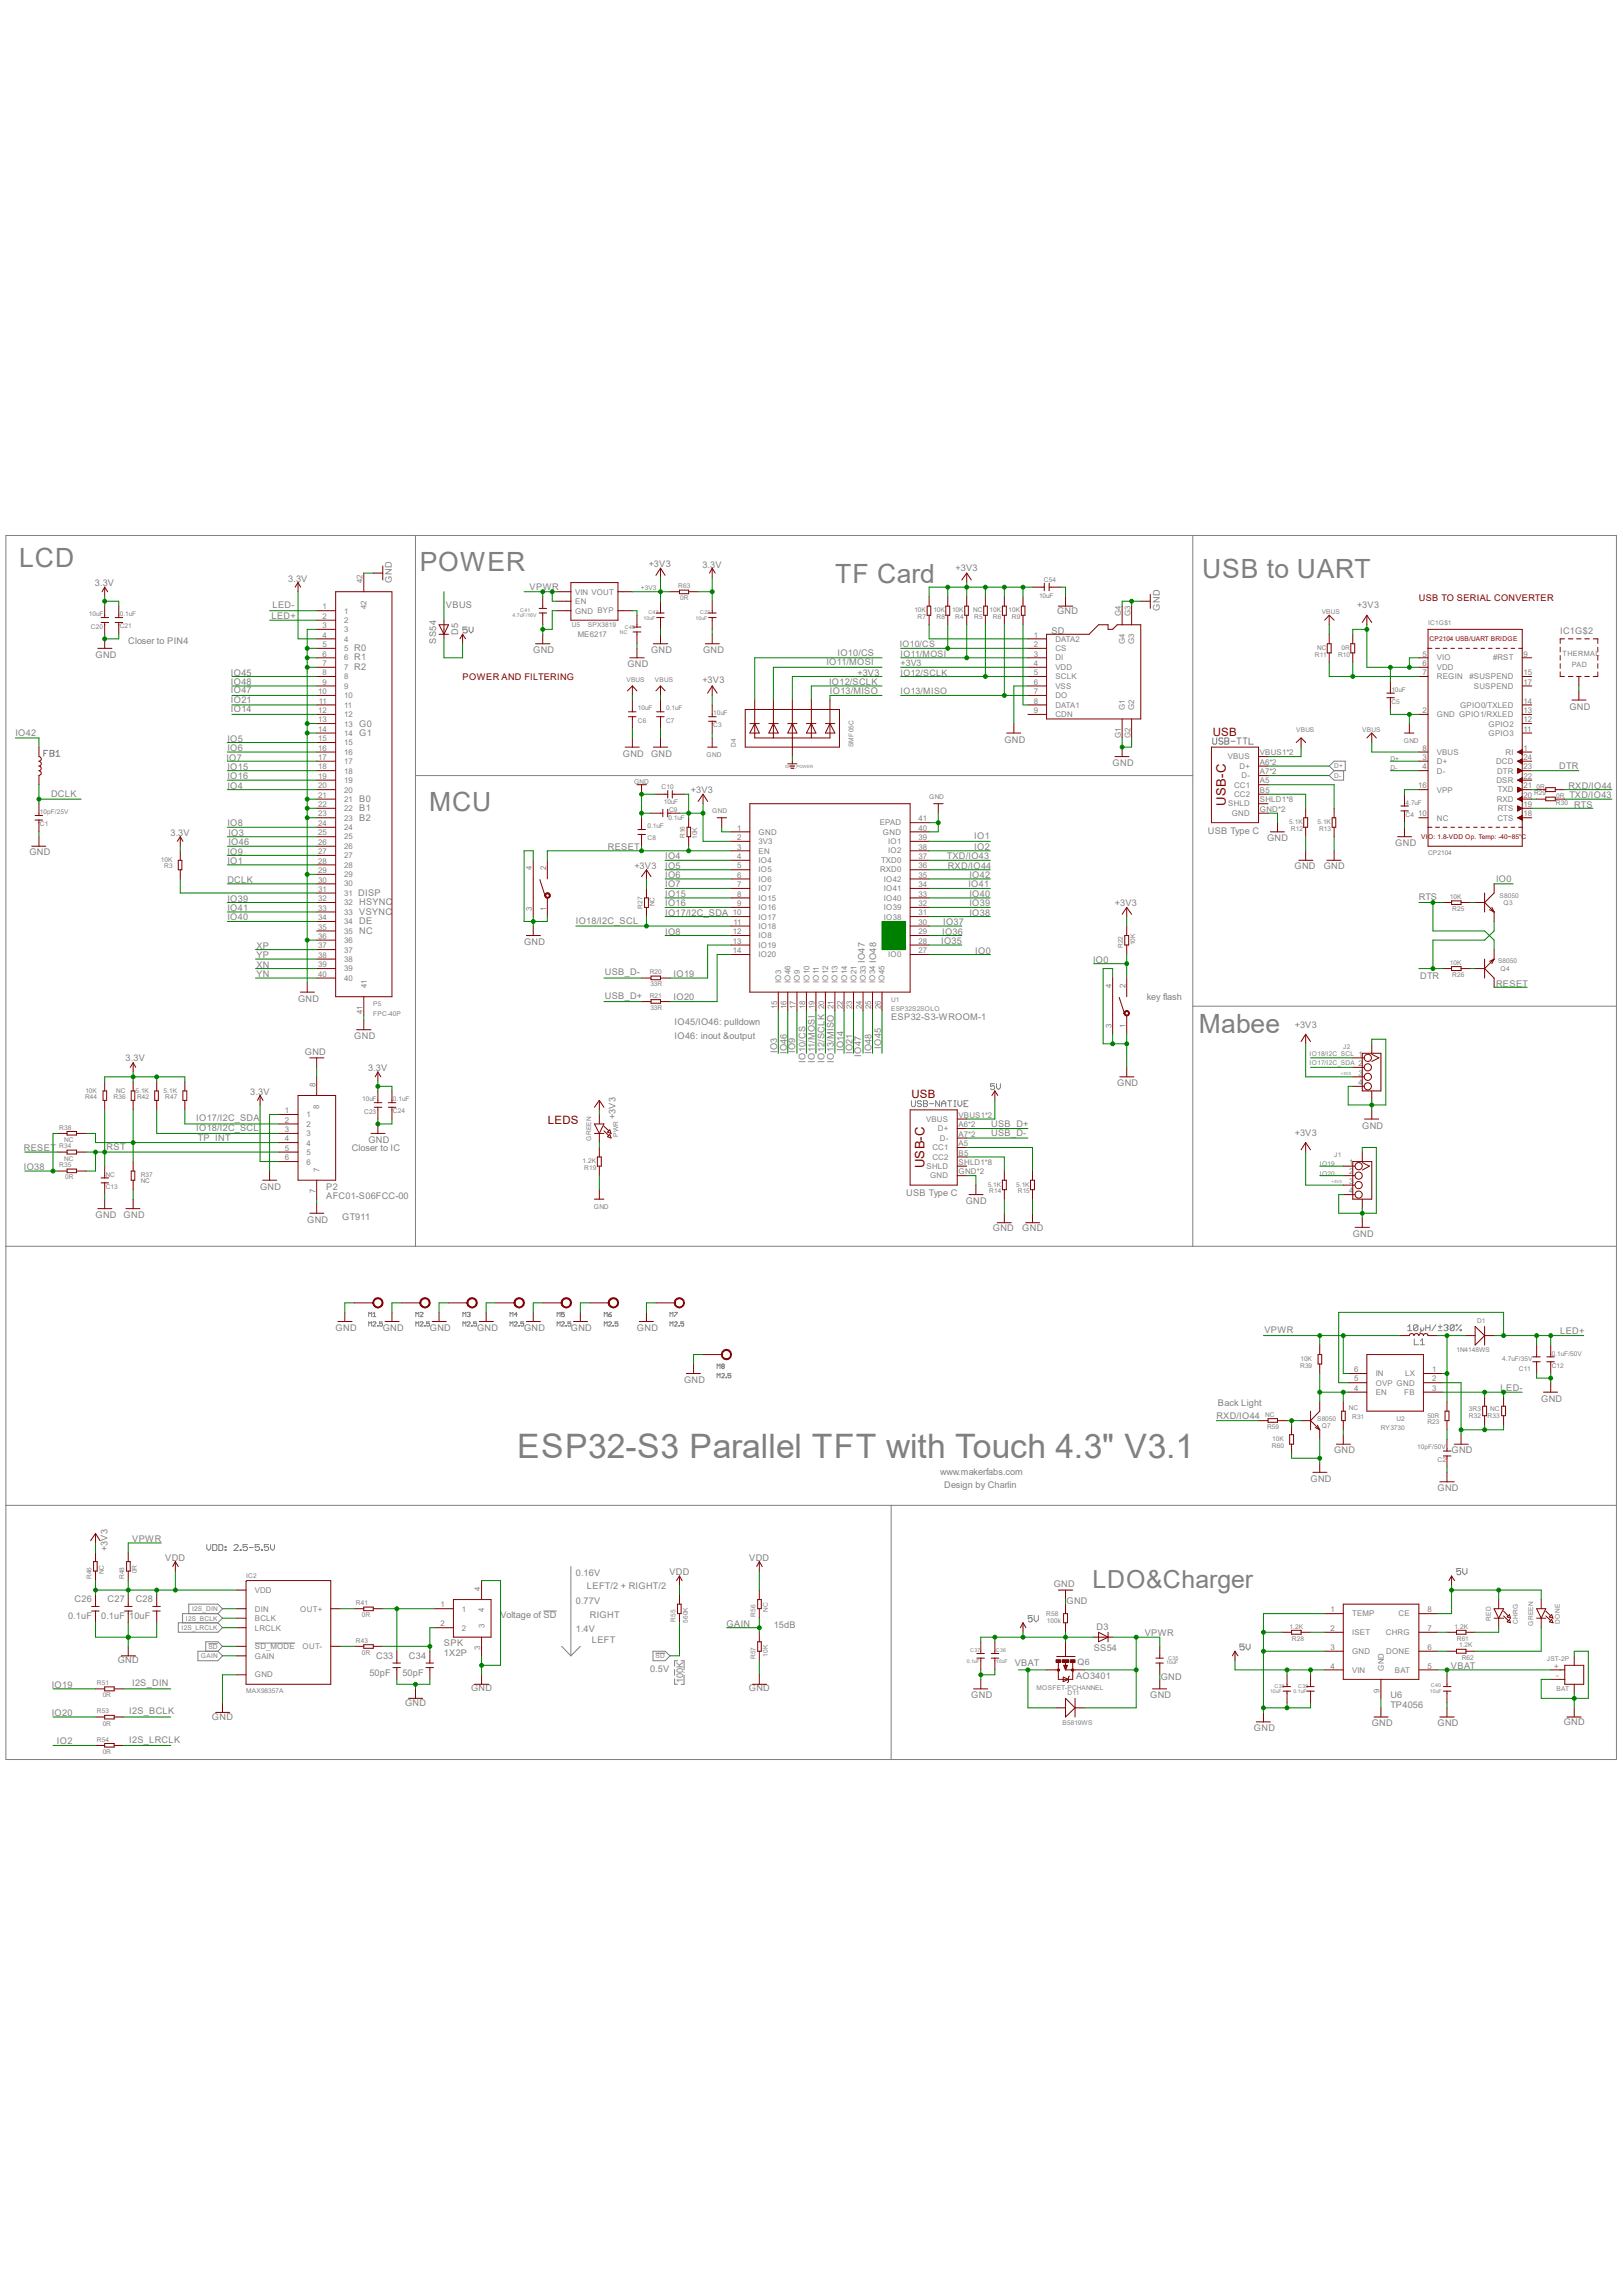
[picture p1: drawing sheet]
<svg xmlns="http://www.w3.org/2000/svg" width="210mm" height="297mm" viewBox="0 0 210 297" stroke-linecap="round" stroke-linejoin="round" font-family="sans-serif">
<defs><g id="words">
<text font-size="4.4" fill="#808080" x="66.9" y="188.7">ESP32-S3 Parallel TFT with Touch 4.3&quot; V3.1</text>
<g font-size="3.4" fill="#808080">
<text x="2.5" y="73.3">LCD</text>
<text x="54.3" y="73.9">POWER</text>
<text x="108.1" y="75.4">TF Card</text>
<text x="155.6" y="74.8">USB to UART</text>
<text x="55.5" y="105">MCU</text>
<text x="155.1" y="133.7">Mabee</text>
</g>
<text font-size="3.2" fill="#808080" x="141.3" y="205.5">LDO&amp;Charger</text>
<g font-size="1.7" fill="#800000">
<text x="158.6" y="104.3" transform="rotate(-90 158.6 104.3)">USB-C</text>
<text x="119.6" y="151.2" transform="rotate(-90 119.6 151.2)">USB-C</text>
</g>
<g font-size="1.5" fill="#800000">
<text x="156.9" y="95.3">USB</text>
<text x="117.9" y="142.2">USB</text>
<text x="70.9" y="145.5">LEDS</text>
</g>
<g font-size="1.2" fill="#808080">
<text x="12.3" y="75.9">3.3V</text>
<text x="37.3" y="75.3">3.3V</text>
<text x="50.7" y="75.4" transform="rotate(-90 50.7 75.4)">GND</text>
<text x="68.5" y="76.4">VPWR</text>
<text x="83.9" y="73.4">+3V3</text>
<text x="90.9" y="73.4">3.3V</text>
<text x="123.7" y="73.9">+3V3</text>
<text x="16.6" y="83.3">Closer to PIN4</text>
<text x="35.1" y="80.1">LED+</text>
<text x="35.3" y="78.7">LED-</text>
<text x="56.4" y="83.3" transform="rotate(-90 56.4 83.3)">SS54</text>
<text x="57.7" y="78.7">VBUS</text>
<text x="59.3" y="82.2" transform="rotate(-90 59.3 82.2)">D5</text>
<text x="136.1" y="82.1">SD</text>
<text x="136.8" y="79.4">GND</text>
<text x="150.1" y="79" transform="rotate(-90 150.1 79)">GND</text>
<text x="175.6" y="78.7">+3V3</text>
<text x="201.9" y="82.1">IC1G$2</text>
<text x="12.4" y="85.1">GND</text>
<text x="29.9" y="87.5">IO45</text>
<text x="29.9" y="88.6">IO48</text>
<text x="29.9" y="89.7">IO47</text>
<text x="45.8" y="84.3">R0</text>
<text x="45.8" y="85.5">R1</text>
<text x="45.8" y="86.7">R2</text>
<text x="69" y="84.5">GND</text>
<text x="81.2" y="86.4">GND</text>
<text x="84.2" y="84.5">GND</text>
<text x="90.9" y="88.4">+3V3</text>
<text x="91" y="84.5">GND</text>
<text x="106.9" y="86.1">IO11/MOSI</text>
<text x="107.3" y="88.6">IO12/SCLK</text>
<text x="107.4" y="89.9">IO13/MISO</text>
<text x="108.4" y="84.9">IO10/CS</text>
<text x="111" y="87.5">+3V3</text>
<text x="2" y="95.3">IO42</text>
<text x="29.4" y="96">IO5</text>
<text x="29.9" y="91">IO21</text>
<text x="29.9" y="92.2">IO14</text>
<text x="46.5" y="94">G0</text>
<text x="46.5" y="95.3">G1</text>
<text x="203.1" y="91.8">GND</text>
<text x="29.3" y="98.4">IO7</text>
<text x="29.4" y="97.2">IO6</text>
<text x="29.4" y="99.6">IO15</text>
<text x="29.4" y="100.8">IO16</text>
<text x="80.6" y="97.9">GND</text>
<text x="84.2" y="97.9">GND</text>
<text x="130" y="96.1">GND</text>
<text x="144" y="99.1">GND</text>
<text x="201.8" y="99.5">DTR</text>
<text x="6.6" y="103.2">DCLK</text>
<text x="29.4" y="102.1">IO4</text>
<text x="29.4" y="106.9">IO8</text>
<text x="46.5" y="103.8">B0</text>
<text x="46.5" y="105">B1</text>
<text x="46.5" y="106.2">B2</text>
<text x="89.4" y="102.7">+3V3</text>
<text x="156.3" y="107.9">USB Type C</text>
<text x="202.9" y="102.1">RXD/IO44</text>
<text x="203.1" y="103.3">TXD/IO43</text>
<text x="203.7" y="104.5">RTS</text>
<text x="3.8" y="110.7">GND</text>
<text x="22.1" y="108.2">3.3V</text>
<text x="29.4" y="110.6">IO9</text>
<text x="29.4" y="111.8">IO1</text>
<text x="29.5" y="108.2">IO3</text>
<text x="29.5" y="109.4">IO46</text>
<text x="78.7" y="110">RESET</text>
<text x="82.1" y="112.4">+3V3</text>
<text x="86.1" y="113.6">IO6</text>
<text x="86.1" y="112.4">IO5</text>
<text x="86.1" y="111.2">IO4</text>
<text x="122.5" y="111.2">TXD/IO43</text>
<text x="122.6" y="112.4">RXD/IO44</text>
<text x="125.4" y="113.6">IO42</text>
<text x="126.1" y="108.6">IO1</text>
<text x="126.1" y="110">IO2</text>
<text x="164" y="108.9">GND</text>
<text x="167.5" y="112.4">GND</text>
<text x="171.3" y="112.4">GND</text>
<text x="180.6" y="109.5">GND</text>
<text x="29.4" y="119.1">IO40</text>
<text x="29.4" y="116.7">IO39</text>
<text x="29.4" y="114.3">DCLK</text>
<text x="29.4" y="117.9">IO41</text>
<text x="46.4" y="116">DISP</text>
<text x="46.5" y="117.2">HSYNC</text>
<text x="46.5" y="118.4">VSYNC</text>
<text x="46.5" y="119.6">DE</text>
<text x="74.5" y="119.6">IO18/I2C_SCL</text>
<text x="86.1" y="114.9">IO7</text>
<text x="86.1" y="116.1">IO15</text>
<text x="86.1" y="117.3">IO16</text>
<text x="86.1" y="118.5">IO17/I2C_SDA</text>
<text x="122" y="119.7">IO37</text>
<text x="125.3" y="114.9">IO41</text>
<text x="125.4" y="116.1">IO40</text>
<text x="125.4" y="117.3">IO39</text>
<text x="125.4" y="118.5">IO38</text>
<text x="144.3" y="117.3">+3V3</text>
<text x="183.6" y="116.5">RTS</text>
<text x="193.6" y="114.1">IO0</text>
<text x="33.2" y="125.2">XN</text>
<text x="33.2" y="124">YP</text>
<text x="33.2" y="122.8">XP</text>
<text x="46.5" y="120.8">NC</text>
<text x="67.8" y="122.3">GND</text>
<text x="86.1" y="120.9">IO8</text>
<text x="111.9" y="124.6" transform="rotate(-90 111.9 124.6)">IO47</text>
<text x="113.4" y="124.6" transform="rotate(-90 113.4 124.6)">IO48</text>
<text x="121.8" y="122.2">IO35</text>
<text x="121.9" y="120.9">IO36</text>
<text x="126.2" y="123.4">IO0</text>
<text x="141.4" y="124.6">IO0</text>
<text x="33.2" y="126.4">YN</text>
<text x="38.6" y="129.6">GND</text>
<text x="78.3" y="126.2">USB_D-</text>
<text x="78.3" y="129.2">USB_D+</text>
<text x="87.2" y="126.4">IO19</text>
<text x="87.2" y="129.4">IO20</text>
<text x="148.4" y="129.4">key flash</text>
<text x="183.8" y="126.7">DTR</text>
<text x="193.6" y="127.7">RESET</text>
<text x="16.3" y="137.3">3.3V</text>
<text x="39.5" y="136.6">GND</text>
<text x="45.8" y="134.5">GND</text>
<text x="87.3" y="132.7">IO45/IO46: pulldown</text>
<text x="87.3" y="134.5">IO46: inout &amp;output</text>
<text x="100.6" y="136.3" transform="rotate(-90 100.6 136.3)">IO3</text>
<text x="101.8" y="136.4" transform="rotate(-90 101.8 136.4)">IO46</text>
<text x="102.9" y="136.3" transform="rotate(-90 102.9 136.3)">IO9</text>
<text x="104.2" y="137.5" transform="rotate(-90 104.2 137.5)">IO10/CS</text>
<text x="105.5" y="137.5" transform="rotate(-90 105.5 137.5)">IO11/MOSI</text>
<text x="106.7" y="137.5" transform="rotate(-90 106.7 137.5)">IO12/SCLK</text>
<text x="107.9" y="137.5" transform="rotate(-90 107.9 137.5)">IO13/MISO</text>
<text x="109.1" y="136.1" transform="rotate(-90 109.1 136.1)">IO14</text>
<text x="110.3" y="136.4" transform="rotate(-90 110.3 136.4)">IO21</text>
<text x="111.4" y="136.8" transform="rotate(-90 111.4 136.8)">IO47</text>
<text x="112.8" y="136.4" transform="rotate(-90 112.8 136.4)">IO48</text>
<text x="114" y="135.7" transform="rotate(-90 114 135.7)">IO45</text>
<text x="115.3" y="132">ESP32-S3-WROOM-1</text>
<text x="167.6" y="133">+3V3</text>
<text x="32.4" y="141.7">3.3V</text>
<text x="47.6" y="138.6">3.3V</text>
<text x="144.6" y="140.6">GND</text>
<text x="3.1" y="149">RESET</text>
<text x="13.8" y="148.8">RST</text>
<text x="25.4" y="145.1">IO17/I2C_SDA</text>
<text x="25.4" y="146.4">IO18/I2C_SCL</text>
<text x="25.6" y="147.7">TP_INT</text>
<text x="45.5" y="149">Closer to IC</text>
<text x="47.7" y="147.9">GND</text>
<text x="79.6" y="144.8" transform="rotate(-90 79.6 144.8)">+3V3</text>
<text x="128.3" y="147">USB_D-</text>
<text x="128.3" y="145.8">USB_D+</text>
<text x="167.6" y="147">+3V3</text>
<text x="176.3" y="146.1">GND</text>
<text x="3.1" y="151.4">IO38</text>
<text x="33.7" y="154">GND</text>
<text x="42.2" y="155.2">AFC01-S06FCC-00</text>
<text x="42.2" y="154">P2</text>
<text x="117.3" y="154.8">USB Type C</text>
<text x="125" y="155.8">GND</text>
<text x="12.4" y="157.6">GND</text>
<text x="16" y="157.6">GND</text>
<text x="39.8" y="158.2">GND</text>
<text x="44.3" y="157.9">GT911</text>
<text x="128.5" y="159.3">GND</text>
<text x="132.3" y="159.3">GND</text>
<text x="175" y="160.1">GND</text>
<text x="43.4" y="172.3">GND</text>
<text x="49.5" y="172.3">GND</text>
<text x="55.6" y="172.3">GND</text>
<text x="61.7" y="172.3">GND</text>
<text x="67.8" y="172.3">GND</text>
<text x="73.9" y="172.3">GND</text>
<text x="82.4" y="172.3">GND</text>
<text x="163.6" y="172.5">VPWR</text>
<text x="201.9" y="172.6">LED+</text>
<text x="88.5" y="178.9">GND</text>
<text x="157.4" y="183.6">RXD/IO44</text>
<text x="157.6" y="182">Back Light</text>
<text x="194.2" y="180">LED-</text>
<text x="199.4" y="181.4">GND</text>
<text x="121.7" y="190.9">www.makerfabs.com</text>
<text x="169.6" y="191.8">GND</text>
<text x="172.6" y="188.1">GND</text>
<text x="187.8" y="188.1">GND</text>
<text x="122.2" y="192.6">Design by Charlin</text>
<text x="186" y="193">GND</text>
<text x="13.9" y="200.8" transform="rotate(-90 13.9 200.8)">+3V3</text>
<text x="17.1" y="199.6">VPWR</text>
<text x="21.4" y="202">VDD</text>
<text x="74.5" y="204">0.16V</text>
<text x="86.6" y="203.8">VDD</text>
<text x="96.9" y="202">VDD</text>
<text x="8.8" y="209.6">0.1uF</text>
<text x="9.7" y="207.3">C26</text>
<text x="13.1" y="209.6">0.1uF 10uF</text>
<text x="13.9" y="207.3">C27</text>
<text x="17.6" y="207.3">C28</text>
<text x="64.8" y="209.4">Voltage of SD</text>
<text x="74.5" y="207.6">0.77V</text>
<text x="75.9" y="205.7">LEFT/2 + RIGHT/2</text>
<text x="76.3" y="209.4">RIGHT</text>
<text x="136.4" y="205.4">GND</text>
<text x="138" y="207.6">GND</text>
<text x="15.2" y="215.3">GND</text>
<text x="48.7" y="214.7">C33</text>
<text x="52.9" y="214.7">C34</text>
<text x="57.4" y="214.3">1X2P</text>
<text x="57.4" y="213.1">SPK</text>
<text x="74.5" y="211.2">1.4V</text>
<text x="76.6" y="212.6">LEFT</text>
<text x="94" y="210.5">GAIN</text>
<text x="100.1" y="210.7">15dB</text>
<text x="131.3" y="215.6">VBAT</text>
<text x="141.5" y="213.7">SS54</text>
<text x="141.9" y="210.9">D3</text>
<text x="148.1" y="211.8">VPWR</text>
<text x="6.7" y="218.4">IO19</text>
<text x="16.7" y="221.9">I2S_BCLK</text>
<text x="17.1" y="218.2">I2S_DIN</text>
<text x="47.8" y="216.9">50pF</text>
<text x="52.1" y="216.9">50pF</text>
<text x="52.4" y="220.8">GND</text>
<text x="61" y="218.9">GND</text>
<text x="84.1" y="216.4">0.5V</text>
<text x="88.4" y="217.8" transform="rotate(-90 88.4 217.8)">100K</text>
<text x="96.9" y="218.9">GND</text>
<text x="125.7" y="219.8">GND</text>
<text x="139.2" y="217.3">AO3401</text>
<text x="148.8" y="219.8">GND</text>
<text x="150.2" y="217.5">GND</text>
<text x="179.9" y="221">TP4056</text>
<text x="179.9" y="219.8">U6</text>
<text x="187.7" y="216">VBAT</text>
<text x="6.7" y="222.1">IO20</text>
<text x="7.4" y="225.8">IO2</text>
<text x="16.7" y="225.5">I2S_LRCLK</text>
<text x="27.4" y="222.6">GND</text>
<text x="162.3" y="224.1">GND</text>
<text x="177.5" y="223.4">GND</text>
<text x="186" y="223.4">GND</text>
<text x="202.4" y="223.2">GND</text>
</g>
<g font-size="1.2" fill="#800000">
<text x="183.6" y="77.8">USB TO SERIAL CONVERTER</text>
<text x="59.9" y="88.1">POWER AND FILTERING</text>
</g>
<g font-size="1.1" fill="#808080">
<text x="116.4" y="83.8">IO10/CS</text>
<text x="116.5" y="86.2">+3V3</text>
<text x="116.5" y="85">IO11/MOSI</text>
<text x="116.5" y="87.5">IO12/SCLK</text>
<text x="116.5" y="89.9">IO13/MISO</text>
<text x="139.4" y="215.5">Q6</text>
</g>
<g font-size="1" fill="#808080">
<text x="46.9" y="75.5" transform="rotate(-90 46.9 75.5)">42</text>
<text x="74.4" y="77">VIN VOUT</text>
<text x="41.7" y="78.9">1</text>
<text x="41.7" y="80.1">2</text>
<text x="41.7" y="81.3">3</text>
<text x="41.7" y="82.5">4</text>
<text x="41.7" y="83.7">5</text>
<text x="44.5" y="79.4">1</text>
<text x="44.5" y="80.6">2</text>
<text x="44.5" y="81.8">3</text>
<text x="44.5" y="83.1">4</text>
<text x="47.4" y="78.8" transform="rotate(-90 47.4 78.8)">42</text>
<text x="74.4" y="79.4">GND BYP</text>
<text x="74.4" y="78.2">EN</text>
<text x="74.8" y="82.5">ME6217</text>
<text x="133.8" y="82.5">1</text>
<text x="133.8" y="83.7">2</text>
<text x="136.6" y="83.1">DATA2</text>
<text x="145" y="79.8" transform="rotate(-90 145 79.8)">G4</text>
<text x="145.5" y="83.4" transform="rotate(-90 145.5 83.4)">G4</text>
<text x="146.3" y="79.8" transform="rotate(-90 146.3 79.8)">G3</text>
<text x="146.8" y="83.4" transform="rotate(-90 146.8 83.4)">G3</text>
<text x="41.2" y="89.8">10</text>
<text x="41.7" y="85">6</text>
<text x="41.7" y="86.2">7</text>
<text x="41.7" y="87.4">8</text>
<text x="41.7" y="88.6">9</text>
<text x="44.5" y="84.3">5</text>
<text x="44.5" y="85.5">6</text>
<text x="44.5" y="86.7">7</text>
<text x="44.5" y="87.9">8</text>
<text x="44.5" y="89.2">9</text>
<text x="133.8" y="85">3</text>
<text x="133.8" y="86.2">4</text>
<text x="133.8" y="87.4">5</text>
<text x="133.8" y="88.6">6</text>
<text x="133.8" y="89.8">7</text>
<text x="136.6" y="84.3">CS</text>
<text x="136.6" y="85.5">DI</text>
<text x="136.6" y="86.7">VDD</text>
<text x="136.6" y="87.9">SCLK</text>
<text x="136.6" y="89.2">VSS</text>
<text x="184.1" y="85">5</text>
<text x="184.1" y="86.2">6</text>
<text x="184.1" y="87.4">7</text>
<text x="185.9" y="85.5">VIO</text>
<text x="185.9" y="86.7">VDD</text>
<text x="185.9" y="87.9">REGIN</text>
<text x="190.2" y="87.9">#SUSPEND</text>
<text x="190.7" y="89.2">SUSPEND</text>
<text x="193.2" y="85.5">#RST</text>
<text x="197.1" y="85">9</text>
<text x="197.1" y="88.6">17</text>
<text x="197.1" y="87.4">15</text>
<text x="41.2" y="92.3">12</text>
<text x="41.2" y="93.5">13</text>
<text x="41.2" y="94.7">14</text>
<text x="41.2" y="95.9">15</text>
<text x="41.3" y="91.1">11</text>
<text x="44.5" y="90.4">10</text>
<text x="44.5" y="91.6">11</text>
<text x="44.5" y="92.8">12</text>
<text x="44.5" y="94">13</text>
<text x="44.5" y="95.3">14</text>
<text x="133.8" y="91.1">8</text>
<text x="133.8" y="92.3">9</text>
<text x="136.6" y="90.4">DO</text>
<text x="136.6" y="91.6">DATA1</text>
<text x="136.6" y="92.8">CDN</text>
<text x="145" y="95.5" transform="rotate(-90 145 95.5)">G1</text>
<text x="145.5" y="91.9" transform="rotate(-90 145.5 91.9)">G1</text>
<text x="146.3" y="95.5" transform="rotate(-90 146.3 95.5)">G2</text>
<text x="146.8" y="91.9" transform="rotate(-90 146.8 91.9)">G2</text>
<text x="184.1" y="92.3">2</text>
<text x="185.9" y="92.8">GND GPIO1/RXLED</text>
<text x="188.9" y="91.6">GPIO0/TXLED</text>
<text x="192.6" y="95.3">GPIO3</text>
<text x="192.6" y="94">GPIO2</text>
<text x="197.1" y="94.7">11</text>
<text x="197.1" y="93.5">12</text>
<text x="197.1" y="91.1">14</text>
<text x="197.1" y="92.3">13</text>
<text x="41.2" y="97.2">16</text>
<text x="41.2" y="98.3">17</text>
<text x="41.2" y="99.6">18</text>
<text x="41.2" y="100.8">19</text>
<text x="44.5" y="96.5">15</text>
<text x="44.5" y="97.7">16</text>
<text x="44.5" y="98.9">17</text>
<text x="44.5" y="100.1">18</text>
<text x="44.5" y="101.3">19</text>
<text x="158.9" y="98.3">VBUS</text>
<text x="159.7" y="101.9">CC1</text>
<text x="160.4" y="99.5">D+</text>
<text x="160.7" y="100.7">D-</text>
<text x="163" y="97.7">VBUS1*2</text>
<text x="163" y="101.4">A5</text>
<text x="163" y="99">A6*2</text>
<text x="163" y="100.2">A7*2</text>
<text x="184.1" y="98.3">3</text>
<text x="184.1" y="99.6">4</text>
<text x="184.1" y="97.2">8</text>
<text x="185.9" y="98.9">D+</text>
<text x="185.9" y="100.1">D-</text>
<text x="185.9" y="97.7">VBUS</text>
<text x="193.6" y="98.9">DCD</text>
<text x="193.6" y="101.3">DSR</text>
<text x="193.7" y="100.1">DTR</text>
<text x="194.8" y="97.7">RI</text>
<text x="197.1" y="97.2">1</text>
<text x="197.1" y="98.3">24</text>
<text x="197.1" y="99.6">23</text>
<text x="197.1" y="100.8">22</text>
<text x="41.2" y="102">20</text>
<text x="41.2" y="103.3">21</text>
<text x="41.2" y="104.4">22</text>
<text x="41.2" y="105.7">23</text>
<text x="41.2" y="106.9">24</text>
<text x="44.5" y="102.6">20</text>
<text x="44.5" y="103.8">21</text>
<text x="44.5" y="105">22</text>
<text x="44.5" y="106.2">23</text>
<text x="44.5" y="107.4">24</text>
<text x="95.4" y="107.5">1</text>
<text x="113.8" y="106.8">EPAD</text>
<text x="118.9" y="107.5">40</text>
<text x="118.9" y="106.3">41</text>
<text x="158.9" y="104.4">SHLD</text>
<text x="159.4" y="105.6">GND</text>
<text x="159.7" y="103.2">CC2</text>
<text x="163" y="105.1">GND*2</text>
<text x="163" y="102.6">B5</text>
<text x="163" y="103.8">SHLD1*8</text>
<text x="183.5" y="105.7">10</text>
<text x="183.5" y="102">16</text>
<text x="185.9" y="106.2">NC</text>
<text x="185.9" y="102.6">VPP</text>
<text x="193.7" y="103.8">RXD</text>
<text x="193.8" y="106.2">CTS</text>
<text x="193.8" y="102.5">TXD</text>
<text x="193.8" y="105">RTS</text>
<text x="197.1" y="102">21</text>
<text x="197.1" y="103.3">20</text>
<text x="197.1" y="104.4">19</text>
<text x="197.1" y="105.7">18</text>
<text x="41.2" y="108.1">25</text>
<text x="41.2" y="109.3">26</text>
<text x="41.2" y="110.5">27</text>
<text x="41.2" y="111.8">28</text>
<text x="41.2" y="113">29</text>
<text x="44.5" y="108.6">25</text>
<text x="44.5" y="109.9">26</text>
<text x="44.5" y="111.1">27</text>
<text x="44.5" y="112.3">28</text>
<text x="44.5" y="113.5">29</text>
<text x="68.8" y="112.7" transform="rotate(-90 68.8 112.7)">4</text>
<text x="70.7" y="112.6" transform="rotate(-90 70.7 112.6)">2</text>
<text x="95.4" y="108.7">2</text>
<text x="95.4" y="109.9">3</text>
<text x="95.4" y="111.2">4</text>
<text x="95.4" y="112.4">5</text>
<text x="95.4" y="113.6">6</text>
<text x="98.2" y="108">GND</text>
<text x="98.2" y="109.3">3V3</text>
<text x="98.2" y="110.5">EN</text>
<text x="98.2" y="111.7">IO4</text>
<text x="98.2" y="112.9">IO5</text>
<text x="113.9" y="112.9">RXD0</text>
<text x="114" y="111.7">TXD0</text>
<text x="114.3" y="108">GND</text>
<text x="114.9" y="109.3">IO1</text>
<text x="114.9" y="110.4">IO2</text>
<text x="118.9" y="113.6">35</text>
<text x="118.9" y="112.4">36</text>
<text x="118.9" y="111.2">37</text>
<text x="118.9" y="108.7">39</text>
<text x="118.9" y="109.9">38</text>
<text x="41.2" y="114.2">30</text>
<text x="41.2" y="115.4">31</text>
<text x="41.2" y="116.6">32</text>
<text x="41.2" y="117.9">33</text>
<text x="41.2" y="119.1">34</text>
<text x="44.5" y="114.7">30</text>
<text x="44.5" y="116">31</text>
<text x="44.5" y="117.2">32</text>
<text x="44.5" y="118.4">33</text>
<text x="44.5" y="119.6">34</text>
<text x="68.8" y="117.9" transform="rotate(-90 68.8 117.9)">3</text>
<text x="70.7" y="117.9" transform="rotate(-90 70.7 117.9)">1</text>
<text x="94.8" y="118.4">10</text>
<text x="94.9" y="119.7">11</text>
<text x="95.4" y="114.8">7</text>
<text x="95.4" y="116">8</text>
<text x="95.4" y="117.3">9</text>
<text x="98.2" y="114.1">IO6</text>
<text x="98.2" y="115.4">IO7</text>
<text x="98.2" y="116.6">IO15</text>
<text x="98.2" y="117.8">IO16</text>
<text x="98.2" y="119">IO17</text>
<text x="114.4" y="119">IO38</text>
<text x="114.4" y="117.8">IO39</text>
<text x="114.4" y="116.5">IO40</text>
<text x="114.4" y="115.4">IO41</text>
<text x="114.4" y="114.1">IO42</text>
<text x="118.9" y="119.7">30</text>
<text x="118.9" y="118.4">31</text>
<text x="118.9" y="117.3">32</text>
<text x="118.9" y="116">33</text>
<text x="118.9" y="114.8">34</text>
<text x="41.2" y="120.3">35</text>
<text x="41.2" y="121.5">36</text>
<text x="41.2" y="122.7">37</text>
<text x="41.2" y="124">38</text>
<text x="41.2" y="125.2">39</text>
<text x="44.5" y="120.8">35</text>
<text x="44.5" y="122">36</text>
<text x="44.5" y="123.3">37</text>
<text x="44.5" y="124.5">38</text>
<text x="44.5" y="125.7">39</text>
<text x="94.8" y="120.9">12</text>
<text x="94.8" y="122.1">13</text>
<text x="94.8" y="123.4">14</text>
<text x="98.2" y="120.2">IO18</text>
<text x="98.2" y="121.5">IO8</text>
<text x="98.2" y="122.6">IO19</text>
<text x="98.2" y="123.9">IO20</text>
<text x="114.9" y="123.9">IO0</text>
<text x="118.9" y="123.4">27</text>
<text x="118.9" y="122.1">28</text>
<text x="118.9" y="120.9">29</text>
<text x="41.2" y="126.4">40</text>
<text x="44.5" y="126.9">40</text>
<text x="46.9" y="131.2" transform="rotate(-90 46.9 131.2)">41</text>
<text x="47.5" y="127.9" transform="rotate(-90 47.5 127.9)">41</text>
<text x="100.5" y="130.6" transform="rotate(-90 100.5 130.6)">15</text>
<text x="101.1" y="127.3" transform="rotate(-90 101.1 127.3)">IO3</text>
<text x="101.8" y="130.6" transform="rotate(-90 101.8 130.6)">16</text>
<text x="102.3" y="127.3" transform="rotate(-90 102.3 127.3)">IO46</text>
<text x="103" y="130.6" transform="rotate(-90 103 130.6)">17</text>
<text x="103.5" y="127.3" transform="rotate(-90 103.5 127.3)">IO9</text>
<text x="104.2" y="130.6" transform="rotate(-90 104.2 130.6)">18</text>
<text x="104.7" y="127.3" transform="rotate(-90 104.7 127.3)">IO10</text>
<text x="105.4" y="130.6" transform="rotate(-90 105.4 130.6)">19</text>
<text x="106" y="127.3" transform="rotate(-90 106 127.3)">IO11</text>
<text x="106.6" y="130.6" transform="rotate(-90 106.6 130.6)">20</text>
<text x="107.1" y="127.3" transform="rotate(-90 107.1 127.3)">IO12</text>
<text x="107.9" y="130.6" transform="rotate(-90 107.9 130.6)">21</text>
<text x="108.4" y="127.3" transform="rotate(-90 108.4 127.3)">IO13</text>
<text x="109.1" y="130.6" transform="rotate(-90 109.1 130.6)">22</text>
<text x="109.6" y="127.3" transform="rotate(-90 109.6 127.3)">IO14</text>
<text x="110.3" y="130.6" transform="rotate(-90 110.3 130.6)">23</text>
<text x="110.8" y="127.3" transform="rotate(-90 110.8 127.3)">IO21</text>
<text x="111.5" y="130.6" transform="rotate(-90 111.5 130.6)">24</text>
<text x="112.1" y="127.3" transform="rotate(-90 112.1 127.3)">IO33</text>
<text x="112.7" y="130.6" transform="rotate(-90 112.7 130.6)">25</text>
<text x="113.2" y="127.3" transform="rotate(-90 113.2 127.3)">IO34</text>
<text x="114" y="130.6" transform="rotate(-90 114 130.6)">26</text>
<text x="114.5" y="127.3" transform="rotate(-90 114.5 127.3)">IO45</text>
<text x="143.8" y="127.9" transform="rotate(-90 143.8 127.9)">4</text>
<text x="145.6" y="127.9" transform="rotate(-90 145.6 127.9)">2</text>
<text x="143.8" y="133.1" transform="rotate(-90 143.8 133.1)">3</text>
<text x="145.6" y="133.1" transform="rotate(-90 145.6 133.1)">1</text>
<text x="175.8" y="136.7">1</text>
<text x="175.8" y="138">2</text>
<text x="40.8" y="140.7" transform="rotate(-90 40.8 140.7)">8</text>
<text x="41.3" y="143.5" transform="rotate(-90 41.3 143.5)">8</text>
<text x="175.8" y="139.2">3</text>
<text x="175.8" y="140.4">4</text>
<text x="36.9" y="144.1">1</text>
<text x="36.9" y="145.3">2</text>
<text x="36.9" y="146.5">3</text>
<text x="36.9" y="147.7">4</text>
<text x="36.9" y="148.9">5</text>
<text x="39.7" y="144.6">1</text>
<text x="39.7" y="145.8">2</text>
<text x="39.7" y="147">3</text>
<text x="39.7" y="148.3">4</text>
<text x="39.7" y="149.5">5</text>
<text x="119.8" y="145.2">VBUS</text>
<text x="120.6" y="148.8">CC1</text>
<text x="121.4" y="146.4">D+</text>
<text x="121.6" y="147.6">D-</text>
<text x="124" y="144.7">VBUS1*2</text>
<text x="124" y="148.3">A5</text>
<text x="124" y="145.9">A6*2</text>
<text x="124" y="147.1">A7*2</text>
<text x="124" y="149.6">B5</text>
<text x="36.9" y="150.2">6</text>
<text x="39.7" y="150.7">6</text>
<text x="40.8" y="154.4" transform="rotate(-90 40.8 154.4)">7</text>
<text x="41.4" y="151.6" transform="rotate(-90 41.4 151.6)">7</text>
<text x="119.9" y="151.3">SHLD</text>
<text x="120.4" y="152.5">GND</text>
<text x="120.6" y="150.1">CC2</text>
<text x="124" y="152">GND*2</text>
<text x="124" y="150.7">SHLD1*8</text>
<text x="174.6" y="150.7">1</text>
<text x="174.6" y="152">2</text>
<text x="174.6" y="153.2">3</text>
<text x="174.6" y="154.4">4</text>
<text x="175.2" y="178.8">5</text>
<text x="175.2" y="177.6">6</text>
<text x="178" y="179.3">OVP GND</text>
<text x="178" y="178.1">IN</text>
<text x="181.8" y="178.1">LX</text>
<text x="185.3" y="177.6">1</text>
<text x="185.3" y="178.8">2</text>
<text x="175.2" y="180">4</text>
<text x="178" y="180.6">EN</text>
<text x="181.7" y="180.6">FB</text>
<text x="185.3" y="180">3</text>
<text x="33" y="206.1">VDD</text>
<text x="33" y="208.6">DIN</text>
<text x="33" y="209.8">BCLK</text>
<text x="38.9" y="208.6">OUT+</text>
<text x="57" y="208">1</text>
<text x="59.8" y="208.6">1</text>
<text x="62.1" y="205.9" transform="rotate(-90 62.1 205.9)">4</text>
<text x="62.7" y="208.7" transform="rotate(-90 62.7 208.7)">4</text>
<text x="172.2" y="208.7">1</text>
<text x="175" y="209.2">TEMP</text>
<text x="181" y="209.2">CE</text>
<text x="184.7" y="208.7">8</text>
<text x="33" y="211">LRCLK</text>
<text x="33" y="213.4">SD_MODE</text>
<text x="33" y="214.7">GAIN</text>
<text x="39.2" y="213.4">OUT-</text>
<text x="57" y="210.5">2</text>
<text x="59.8" y="211">2</text>
<text x="62.1" y="213.5" transform="rotate(-90 62.1 213.5)">3</text>
<text x="62.7" y="210.7" transform="rotate(-90 62.7 210.7)">3</text>
<text x="172.2" y="211.1">2</text>
<text x="172.2" y="213.5">3</text>
<text x="172.2" y="215.9">4</text>
<text x="175" y="211.6">ISET</text>
<text x="175" y="214">GND</text>
<text x="179.3" y="211.6">CHRG</text>
<text x="179.4" y="214">DONE</text>
<text x="184.7" y="215.9">5</text>
<text x="184.7" y="213.5">6</text>
<text x="184.7" y="211.1">7</text>
<text x="201.1" y="215.9">+</text>
<text x="33" y="217.1">GND</text>
<text x="175" y="216.5">VIN</text>
<text x="178.5" y="219" transform="rotate(-90 178.5 219)">9</text>
<text x="179.1" y="216.2" transform="rotate(-90 179.1 216.2)">GND</text>
<text x="180.5" y="216.5">BAT</text>
<text x="201.4" y="217.2">-</text>
</g>
<g font-size=".9" fill="#808080">
<text x="202.2" y="84.8">THERMAL</text>
<text x="203.4" y="86.4">PAD</text>
</g>
<g font-size=".8" fill="#808080">
<text x="82.9" y="76.4">+3V3</text>
<text x="87.8" y="76.1">R63</text>
<text x="88" y="77.7">0R</text>
<text x="134.5" y="77.3">10uF</text>
<text x="135.1" y="75.3">C54</text>
<text x="11.5" y="79.8">10uF</text>
<text x="11.8" y="81.4">C20</text>
<text x="15.5" y="79.8">0.1uF</text>
<text x="15.5" y="81.3">C21</text>
<text x="74" y="81.1">U5</text>
<text x="76.1" y="81.1">SPX3819</text>
<text x="118.3" y="79.2">10K</text>
<text x="118.7" y="80.1">R7</text>
<text x="120.8" y="79.2">10K</text>
<text x="121.2" y="80.1">R8</text>
<text x="123.2" y="79.2">10K</text>
<text x="123.6" y="80.1">R4</text>
<text x="125.9" y="79.2">NC</text>
<text x="126.1" y="80.1">R5</text>
<text x="128.1" y="79.2">10K</text>
<text x="128.5" y="80.1">R6</text>
<text x="130.5" y="79.2">10K</text>
<text x="130.9" y="80.1">R9</text>
<text x="171" y="79.4">VBUS</text>
<text x="184.8" y="80.9">IC1G$1</text>
<text x="81.1" y="88.3">VBUS</text>
<text x="84.8" y="88.3">VBUS</text>
<text x="170.1" y="85">R11</text>
<text x="170.4" y="84.1">NC</text>
<text x="173.1" y="85">R10</text>
<text x="173.6" y="84.1">0R</text>
<text x="180" y="89.5">10uF</text>
<text x="82.5" y="91.9">10uF</text>
<text x="82.5" y="93.5">C6</text>
<text x="86.2" y="91.9">0.1uF</text>
<text x="86.2" y="93.5">C7</text>
<text x="92.3" y="92.5">10uF</text>
<text x="92.3" y="94.1">C3</text>
<text x="167.7" y="94.7">VBUS</text>
<text x="176.3" y="94.7">VBUS</text>
<text x="180" y="91.1">C5</text>
<text x="82" y="101.4">GND</text>
<text x="91.4" y="97.9">GND</text>
<text x="95.2" y="96.7" transform="rotate(-90 95.2 96.7)">D4</text>
<text x="110.5" y="96.7" transform="rotate(-90 110.5 96.7)">SMF05C</text>
<text x="172.6" y="99.4">D+</text>
<text x="172.6" y="100.7">D-</text>
<text x="179.9" y="98.4">D+</text>
<text x="179.9" y="99.6">D-</text>
<text x="181.7" y="96.1">GND</text>
<text x="5.2" y="105.3">10pF/25V</text>
<text x="5.2" y="106.9">C1</text>
<text x="83.8" y="107.2">0.1uF</text>
<text x="85.6" y="102.1">C10</text>
<text x="85.9" y="104">10uF</text>
<text x="86.5" y="106.1">0.1uF</text>
<text x="86.6" y="105.1">C9</text>
<text x="92.2" y="105.2">GND</text>
<text x="120.2" y="103.4">GND</text>
<text x="166.8" y="106.7">5.1K</text>
<text x="167" y="107.5">R12</text>
<text x="170.5" y="106.7">5.1K</text>
<text x="170.7" y="107.5">R13</text>
<text x="181.9" y="104.1">4.7uF</text>
<text x="181.9" y="105.7">C4</text>
<text x="198.5" y="102.9">R29</text>
<text x="198.8" y="102.1">0R</text>
<text x="201.3" y="104.1">R30</text>
<text x="201.4" y="103.3">0R</text>
<text x="20.8" y="111.5">10K</text>
<text x="21.3" y="112.4">R3</text>
<text x="83.8" y="108.8">C8</text>
<text x="88.6" y="108.5" transform="rotate(-90 88.6 108.5)">R16</text>
<text x="90.2" y="108.6" transform="rotate(-90 90.2 108.6)">10K</text>
<text x="184.8" y="110.7">CP2104</text>
<text x="83.1" y="117.6" transform="rotate(-90 83.1 117.6)">R27</text>
<text x="84.7" y="117.3" transform="rotate(-90 84.7 117.3)">NC</text>
<text x="187.6" y="116.3">10K</text>
<text x="187.9" y="117.9">R25</text>
<text x="194.1" y="116.2">S8050</text>
<text x="194.6" y="117.1">Q3</text>
<text x="145.3" y="122.7" transform="rotate(-90 145.3 122.7)">R22</text>
<text x="146.9" y="122.3" transform="rotate(-90 146.9 122.3)">10K</text>
<text x="187.6" y="124.8">10K</text>
<text x="193.8" y="124.6">S8050</text>
<text x="194.2" y="125.6">Q4</text>
<text x="48.3" y="131.4">FPC-40P</text>
<text x="48.3" y="130.2">P5</text>
<text x="84.1" y="126.1">R20</text>
<text x="84.1" y="129.1">R21</text>
<text x="84.2" y="127.6">33R</text>
<text x="84.2" y="130.7">33R</text>
<text x="115.3" y="130.8">ESP32S2SOLO</text>
<text x="115.3" y="129.6">U1</text>
<text x="187.9" y="126.4">R26</text>
<text x="169.5" y="137.9">IO17/I2C_SDA</text>
<text x="169.5" y="136.7">IO18/I2C_SCL</text>
<text x="173.8" y="135.7">J2</text>
<text x="11" y="142.3">R44</text>
<text x="11" y="141.4">10K</text>
<text x="14.7" y="142.3">R36</text>
<text x="15" y="141.4">NC</text>
<text x="17.5" y="141.4">5.1K</text>
<text x="17.7" y="142.3">R42</text>
<text x="21.2" y="141.4">5.1K</text>
<text x="21.4" y="142.3">R47</text>
<text x="46.9" y="142.5">10uF</text>
<text x="50.8" y="142.5">0.1uF</text>
<text x="7.7" y="148.6">R34</text>
<text x="7.7" y="146.2">R38</text>
<text x="8.3" y="147.7">NC</text>
<text x="47.1" y="144.2">C23</text>
<text x="50.8" y="144.1">C24</text>
<text x="76.5" y="147.6" transform="rotate(-90 76.5 147.6)">GREEN</text>
<text x="80" y="147.1" transform="rotate(-90 80 147.1)">PWR</text>
<text x="172.6" y="149.7">J1</text>
<text x="7.7" y="151">R35</text>
<text x="8.3" y="150.2">NC</text>
<text x="8.4" y="152.6">0R</text>
<text x="13.7" y="152.3">NC</text>
<text x="13.7" y="153.8">C13</text>
<text x="18.2" y="153.1">NC</text>
<text x="18.2" y="152.3">R37</text>
<text x="75.4" y="150.5">1.2K</text>
<text x="75.6" y="151.4">R19</text>
<text x="127.8" y="153.6">5.1K</text>
<text x="128" y="154.4">R14</text>
<text x="131.5" y="153.6">5.1K</text>
<text x="131.7" y="154.4">R15</text>
<text x="170.8" y="150.9">IO19</text>
<text x="170.8" y="152.1">IO20</text>
<text x="76.8" y="156.4">GND</text>
<text x="191.1" y="171.3">D1</text>
<text x="168.2" y="177">R39</text>
<text x="168.3" y="176.1">10K</text>
<text x="188.5" y="174.9">1N4148WS</text>
<text x="194.4" y="176.1">4.7uF/35V</text>
<text x="196.6" y="177.4">C11</text>
<text x="200.8" y="175.4">0.1uF/50V</text>
<text x="200.8" y="177">C12</text>
<text x="163.7" y="183.3">NC</text>
<text x="164" y="184.9">R59</text>
<text x="170.4" y="183.9">S8050</text>
<text x="171" y="184.7">Q7</text>
<text x="174.5" y="182.5">NC</text>
<text x="175" y="183.7">R31</text>
<text x="178.7" y="185">RY3730</text>
<text x="180.7" y="183.9">U2</text>
<text x="184.7" y="183.5">50R</text>
<text x="184.7" y="184.3">R23</text>
<text x="190.1" y="182.6">3R3</text>
<text x="190.1" y="183.5">R32</text>
<text x="192.5" y="183.5">R33</text>
<text x="192.8" y="182.6">NC</text>
<text x="164.6" y="187.4">R60</text>
<text x="164.6" y="186.5">10K</text>
<text x="183.4" y="187.6">10pF/50V</text>
<text x="186" y="189.2">C2</text>
<text x="13.4" y="203.7" transform="rotate(-90 13.4 203.7)">NC</text>
<text x="17.7" y="203.6" transform="rotate(-90 17.7 203.6)">0R</text>
<text x="11.9" y="204.4" transform="rotate(-90 11.9 204.4)">R46</text>
<text x="16.1" y="204.4" transform="rotate(-90 16.1 204.4)">R48</text>
<text x="24" y="209.7">I2S_BCLK</text>
<text x="24.8" y="208.5">I2S_DIN</text>
<text x="31.8" y="204.2">IC2</text>
<text x="46.1" y="207.7">R41</text>
<text x="46.8" y="209.3">0R</text>
<text x="87.4" y="209.9" transform="rotate(-90 87.4 209.9)">R55</text>
<text x="89" y="210" transform="rotate(-90 89 210)">560K</text>
<text x="97.8" y="209.2" transform="rotate(-90 97.8 209.2)">R56</text>
<text x="99.4" y="208.6" transform="rotate(-90 99.4 208.6)">NC</text>
<text x="135.4" y="209.2">R58</text>
<text x="192.9" y="209.8" transform="rotate(-90 192.9 209.8)">RED</text>
<text x="23.5" y="210.9">I2S_LRCLK</text>
<text x="26" y="214.6">GAIN</text>
<text x="27" y="213.4">SD</text>
<text x="46.1" y="212.6">R43</text>
<text x="46.8" y="214.2">0R</text>
<text x="84.8" y="214.6">SD</text>
<text x="97.8" y="214.7" transform="rotate(-90 97.8 214.7)">R57</text>
<text x="99.4" y="214.4" transform="rotate(-90 99.4 214.4)">10K</text>
<text x="135.5" y="210">100k</text>
<text x="166.9" y="210.8">1.2K</text>
<text x="167.2" y="212.3">R28</text>
<text x="188.2" y="210.8">1.2K</text>
<text x="188.5" y="212.3">R61</text>
<text x="188.8" y="213.2">1.2K</text>
<text x="189.1" y="214.8">R62</text>
<text x="196.4" y="210.2" transform="rotate(-90 196.4 210.2)">CHRG</text>
<text x="198.4" y="210.4" transform="rotate(-90 198.4 210.4)">GREEN</text>
<text x="200.2" y="214.9">JST-2P</text>
<text x="201.9" y="210.1" transform="rotate(-90 201.9 210.1)">DONE</text>
<text x="12.5" y="218.1">R51</text>
<text x="12.5" y="221.7">R53</text>
<text x="13.3" y="219.7">0R</text>
<text x="31.8" y="219.2">MAX98357A</text>
<text x="134.1" y="218.7">MOSFET-PCHANNEL</text>
<text x="138.1" y="219.4">D11</text>
<text x="201.4" y="218.8">BAT</text>
<text x="12.5" y="225.4">R54</text>
<text x="13.3" y="223.3">0R</text>
<text x="13.3" y="226.9">0R</text>
<text x="137.5" y="223.2">B5819WS</text>
</g>
<g font-size=".8" fill="#800000">
<text x="185" y="83">CP2104 USB/UART BRIDGE</text>
<text x="183.9" y="108.6">VIO: 1.8-VDD Op. Temp: -40~85°C</text>
</g>
<g font-size=".7" fill="#808080">
<text x="66.3" y="79.9">4.7uF/16V</text>
<text x="67.3" y="79.2">C41</text>
<text x="80.2" y="82.1">NC</text>
<text x="80.9" y="81.4">C45</text>
<text x="83.3" y="80.3">10uF</text>
<text x="83.9" y="79.5">C42</text>
<text x="90" y="80.3">10uF</text>
<text x="90.6" y="79.5">C22</text>
<text x="125.1" y="215.3">0.1uF</text>
<text x="125.6" y="213.8">C37</text>
<text x="128.9" y="215.3">10uF</text>
<text x="128.9" y="213.8">C36</text>
<text x="150.9" y="215.4">10uF</text>
<text x="151.2" y="214.8">C35</text>
<text x="164.3" y="219.2">10uF</text>
<text x="164.9" y="218.4">C38</text>
<text x="167.4" y="219.2">0.1uF</text>
<text x="168" y="218.4">C39</text>
<text x="185" y="219.2">10uF</text>
<text x="185.2" y="218.3">C40</text>
</g>
<g font-size=".6" fill="#808080">
<text x="101.6" y="99.4">GND_POWER</text>
<text x="173.5" y="139.1">+3V3</text>
<text x="172.3" y="153.1">+3V3</text>
</g>
</g></defs>
<g fill="none" stroke="#808080" stroke-width=".13">
<path d="M.8 69.3h208.4v158.4h-208.4zM53.8 69.3v92M154.3 69.3v92M5.7 97.5h.2M6.2 97.1h-.5v.8M6.5 97.1h.4l.1 .1-.1 .3 .1 .2-.1 .2h-.4zM6.5 97.5h.4M7.2 97.9h.5M7.2 97.4l.3-.3v.8M60.5 81.2h-.6v.3l.3-.1 .3 .1v.3l-.2 .1h-.3l-.1-.1M60.7 81.2v.5l.3 .2 .2-.2v-.5M156.9 95.5v.7l.2 .1h.2l.1-.1v-.7"/>
<path d="M158.2 95.6l-.1-.1h-.2l-.2 .1v.2l.2 .1h.2l.1 .2-.1 .2h-.2l-.2-.1M158.5 95.5h.4l.1 .1v.2l-.1 .1 .1 .3-.1 .1h-.4zM158.5 95.9h.4M159.3 95.9h.5M160.1 95.5h.5M160.3 95.5v.8M160.9 95.5h.5M161.1 95.5v.8M161.6 95.5v.8h.6M172.6 98.5h1.5v1.2h-1.5l-.6-.6zM172.6 99.7l-.6 .7 .6 .6h1.3v-1.3M53.8 100.4h100.5"/>
<path d="M154.3 130.2h54.9M117.9 142.5v.6l.2 .1h.2l.1-.1v-.6M119.3 142.6l-.2-.1h-.3l-.1 .2 .1 .1h.3l.2 .2v.1l-.2 .1h-.3l-.1-.1M119.5 142.5h.4l.1 .1-.1 .2 .1 .3-.1 .1h-.4zM119.5 142.8h.4M120.3 142.8h.5M121.6 142.5v.7l-.5-.7v.7M121.8 142.8h.6M121.8 143.2v-.5l.3-.2 .3 .2v.5M122.6 142.5h.5M122.9 142.5v.7M123.4 143.2h.3"/>
<path d="M123.4 142.5h.3M123.6 142.5v.7M124 142.5v.5l.2 .2 .3-.2v-.5M124.8 142.8h.2M125.3 142.5h-.5v.7h.5M128.7 140.3h-.5v.3l.2-.1 .3 .1v.3l-.1 .1h-.3l-.1-.1M128.9 140.3v.5l.3 .2 .3-.2v-.5M.8 161.3h208.4M47.7 170.4v-.6l.2 .2 .2-.2v.6M47.7 171.6v-.5l.2 .1 .2-.1v.5M48.3 171.2v-.1l.3 .1-.3 .4h.3M48.3 170l.2-.2v.6"/>
<path d="M48.3 170.4h.3M48.9 171.5v.1zM49.5 171.1h-.4v.2l.2-.1 .2 .1-.1 .3-.3-.1M53.8 170.4v-.6l.2 .2 .2-.2v.6M53.8 171.6v-.5l.2 .1 .2-.1v.5M54.4 171.2v-.1l.3 .1-.3 .4h.3M54.4 169.9v-.1l.3 .1-.3 .5h.3M54.9 171.5h.1v.1h-.1zM55.6 171.1h-.4v.2l.2-.1 .2 .1-.1 .3-.3-.1M59.9 170.4v-.6l.2 .2 .2-.2v.6M59.9 171.6v-.5l.2 .1 .2-.1v.5M60.5 171.2v-.1l.3 .1-.3 .4h.3"/>
<path d="M60.5 169.9l.2-.1 .1 .1-.1 .2M60.7 170.1h.1M60.7 170.1l.1 .1-.1 .2-.2-.1M61 171.5h.1v.1h-.1zM61.7 171.1h-.4v.2l.2-.1 .2 .1-.1 .3-.3-.1M66 170.4v-.6l.2 .2 .2-.2v.6M66 171.6v-.5l.2 .1 .2-.1v.5M66.5 171.2l.1-.1 .3 .1-.4 .4h.4M66.9 170.1h-.4l.3-.3v.6M67.1 171.5h.1v.1h-.1zM67.8 171.1h-.4v.2l.3-.1 .1 .3-.1 .1-.3-.1M72.1 170.4v-.6l.2 .2 .2-.2v.6"/>
<path d="M72.1 171.6v-.5l.2 .1 .2-.1v.5M72.6 171.2l.1-.1 .3 .1-.4 .4h.4M73 169.8h-.4v.3l.3-.1 .1 .3-.1 .1-.3-.1M73.2 171.5h.1v.1h-.1zM73.9 171.1h-.4v.2l.3-.1 .1 .3-.1 .1-.3-.1M78.2 170.4v-.6l.2 .2 .2-.2v.6M78.2 171.6v-.5l.2 .1 .2-.1v.5M78.7 171.2l.1-.1 .3 .1-.4 .4h.4M78.7 170.1h.3l.1 .2-.3 .1zM79.1 169.8l-.4 .3M79.3 171.5h.1v.1h-.1zM80 171.1h-.4v.2l.2-.1 .2 .1-.1 .3-.3-.1"/>
<path d="M86.7 170.4v-.6l.2 .2 .2-.2v.6M86.7 171.6v-.5l.2 .1 .2-.1v.5M87.3 169.8h.3l-.3 .6M87.3 171.2l.1-.1 .2 .1-.3 .4h.3M87.8 171.5l.1 .1zM88.5 171.1h-.4v.2l.3-.1 .1 .3-.1 .1-.3-.1M92.8 177.1v-.6l.2 .2 .2-.2v.6M92.8 178.3v-.5l.2 .2 .2-.2v.5M93.4 177.8h.1h.2v.2l-.3 .3h.3M93.5 176.8l-.1-.1 .1-.2h.1l.1 .2-.1 .1M93.5 176.8l-.1 .1 .1 .2h.1l.1-.1-.1-.2M93.5 176.8h.1"/>
<path d="M93.9 178.2l.1 .1zM94.6 177.8h-.4v.3l.3-.1 .1 .2-.1 .1-.3-.1M182.2 171.7l.2-.3v.8M182.2 172.2h.5M183 173.3v.7h.6M183.5 171.6v.5l-.2 .1h-.3l-.1-.1M183.5 171.6l-.2-.2h-.3l-.1 .2v.5M183.5 171.6l-.6 .5M183.8 174h.5M183.8 173.5l.3-.2v.7M183.9 171.8v.5l-.2 .2M184.2 171.8v.3l-.1 .1-.2-.1"/>
<path d="M184.5 171.4v.8M184.5 171.8h.5M185 171.4v.8M185.8 171.4l-.5 .8M186.1 172.2h.5M186.1 171.7h.5M186.4 171.4v.6M186.9 171.6l.1-.2h.2l.2 .2-.2 .2M187.1 171.8h.1M187.2 171.8l.2 .2-.2 .2h-.2l-.1-.1M188.2 171.6v.5l-.2 .1h-.2l-.1-.1M188.2 171.6l-.2-.2h-.2l-.1 .2v.5"/>
<path d="M188.2 171.6l-.5 .5M188.4 171.4h.2v.2h-.2zM188.9 172.1h.2v.1h-.2zM189.1 171.4l-.7 .8M.8 194.8h208.4M26.8 199.9v.5l.2 .3 .3-.3v-.5M27.5 199.9h.4l.2 .1v.5l-.2 .2h-.4zM28.3 199.9h.4l.1 .1v.5l-.1 .2h-.4zM32 199.9h-.5v.4l.2-.1h.2l.1 .1v.2l-.1 .2h-.3l-.1-.2M33.6 199.9h-.6v.4l.3-.1 .3 .1v.2l-.2 .2h-.3l-.1-.2M34.8 199.9h-.6v.4l.3-.1 .3 .1v.2l-.2 .2h-.3l-.1-.2M35 199.9v.5l.3 .3 .2-.3v-.5"/>
<path d="M115.3 194.8v32.9M23.1 210h5.1l.6 .7-.6 .5h-5.1zM24.4 208.8v-1.2h3.8l.6 .6-.6 .6M25.6 213.7h2.6l.6 .6-.6 .6h-2.6zM26.6 213.7v-1.2h1.6l.6 .6-.6 .6M27 212.7h1.2M28.2 208.8l.6 .6-.6 .6M28.2 208.8h-4.6v1.2M29.1 200.5h.2v.2h-.2zM29.1 200.2h.2v.1h-.2zM30.3 200l.1-.1h.3l.1 .1v.2l-.5 .5h.5M31.1 200.5h.1v.2h-.1z"/>
<path d="M32.3 200.3h.5M33 212.6h5.2M33.8 200.5h.2v.2h-.2zM70.3 208.5h1.8M72.7 213.1l1.2 1.2M73.9 202.7v11.6M75.1 213.1l-1.2 1.2M84.5 213.7h1.6l.6 .6-.6 .6h-1.6zM84.8 214h1.3M87.3 216.1v.7M87.3 217.3v.7h.4M87.7 214.9h-.4v.7"/>
<path d="M88.1 214.9h.4v1.2M88.5 216.8v1.2h-.4M88.5 216.4v.1M133.6 209.1h-.5v.4l.2-.2h.1l.2 .2v.3l-.2 .1h-.2l-.1-.1M133.8 209.1v.5l.3 .3 .3-.3v-.5M161 212.8h-.6v.3l.3-.1 .3 .1v.3l-.1 .1h-.3l-.2-.1M161.2 212.8v.5l.3 .2 .3-.2v-.5M189 203h-.5v.4l.3-.2h.1l.1 .2v.3l-.1 .1h-.3l-.1-.1M189.3 203v.5l.2 .3 .3-.3v-.5"/>
</g>
<g fill="none" stroke="#800000" stroke-width=".13">
<path d="M13.1 79.9h1M13.5 76v1.2M13.5 78.4v1.5M13.5 76l.4 .6M13.5 76l-.3 .6M14.9 79.9h1M15.4 78.4v1.5M38.6 75.4v1.2M38.6 75.4l.3 .6M38.6 75.4l-.4 .6M41 79h2.4M43.4 76.6h7.3v52.4h-7.3z"/>
<path d="M47.1 74.2v2.4M48.3 74.2h1.2M49.5 73.2v1.9M91.7 79.3h1M91.7 79.9h1M92.2 77.8v1.5M92.2 79.9v1.5M120 78.4h.4v1.2h-.4zM120.2 77.2v1.2M120.2 79.6v1.3M122.4 78.4h.5v1.2h-.5zM122.6 77.2v1.2"/>
<path d="M122.6 79.6v1.3M124.8 78.4h.5v1.2h-.5zM125.1 74.2l.6 .9M125.1 74.2l-.6 .9M125.1 74.2v1.2M125.1 77.2v1.2M125.1 79.6v1.3M127.3 78.4h.5v1.2h-.5zM127.5 77.2v1.2M127.5 79.6v1.3M129.7 78.4h.5v1.2h-.5zM130 77.2v1.2"/>
<path d="M130 79.6v1.3M132.2 78.4h.4v1.2h-.4zM132.4 77.2v1.2M132.4 79.6v1.3M133.6 76h1.5M135.1 75.5v1M135.8 75.5v1M135.8 76h1.5M136.9 78.4h1.9M137.9 77.2v1.2M145.2 78.4v2.5M146.4 78.4v2.5"/>
<path d="M147.6 77.8h1.2M148.8 76.9v1.8M172 79.6v1.3M172 79.6l-.6 .7M172 79.6l.6 .7M176.9 79.6l-.6 1M176.9 79.6l.6 1M176.9 79.6v1.3M5 96.7v1.2l.3 .2v.2l-.3 .2 .3 .2v.2l-.3 .2 .3 .3-.1 .3h-.2l.3 .2v.3l-.3 .2v1.2M12.7 83.9h1.8M13.1 80.6h1M13.5 80.6v1.5"/>
<path d="M13.5 82.7v1.2M14.9 80.6h1M15.4 80.6v1.5M41 97.3h2.4M41 92.5h2.4M41 98.5h2.4M41 99.7h2.4M41 85.1h2.4M41 86.4h2.4M41 87.5h2.4M41 94.9h2.4M41 93.6h2.4"/>
<path d="M41 88.8h2.4M41 91.2h2.4M41 83.9h2.4M41 81.4h2.4M41 82.7h2.4M41 90h2.4M41 80.3h2.4M41 96.1h2.4M59.9 82.1l.3 .6M59.9 82.1l-.4 .6M59.9 82.1v1.2M80.9 96.7h1.8"/>
<path d="M81.3 92.8h1M81.3 92.1h1M81.8 88.8v1.2M81.8 90.6v1.5M81.8 92.8v1.5M81.8 95.5v1.2M81.8 88.8l-.6 .6M81.8 88.8l.6 .6M84.5 96.7h1.9M85 92.8h.9M85 92.1h.9M85.5 88.8v1.2"/>
<path d="M85.5 90.6v1.5M85.5 92.8v1.5M85.5 95.5v1.2M85.5 88.8l-.6 .6M85.5 88.8l.6 .6M91.3 83.3h1.8M91.6 96.7h1.2M91.7 93.3h1M91.7 92.8h1M92.2 88.8l-.6 .9M92.2 88.8l.6 .9M92.2 82.1v1.2"/>
<path d="M92.2 88.8v1.2M92.2 91.2v1.6M92.2 93.3v1.6M92.2 95.5v1.2M96.4 91.8h12.2v4.9h-12.2zM97 93.6h1.3M97.7 93.6l.6 1.3h-1.3zM97.7 90.6v4.9h9.7v-4.9M99.5 93.6h1.2M100.1 93.6l.6 1.3h-1.2zM100.1 90.6v4.9M101.9 93.6h1.2"/>
<path d="M101.9 98.8h1.2M102.2 99.1h.6M102.4 99.4h.3M102.5 93.6l.6 1.3h-1.2zM102.5 90.6v7.3M102.5 98.5v.3M104.4 93.6h1.2M105 93.6l.6 1.3h-1.2zM105 90.6v4.9M106.8 93.6h1.2M107.4 93.6l.6 1.3h-1.2zM130.3 94.9h1.8"/>
<path d="M131.2 93.6v1.3M133 92.5h2.4M133 85.1h2.4M133 86.4h2.4M133 87.5h2.4M133 88.8h2.4M133 91.2h2.4M133 83.9h2.4M133 82.7h2.4M133 90h2.4M135.4 82.1h5.5l1.3-1.2h1.2v.5h.6l.6-.5h3v12.1h-12.2zM144.3 97.9h1.8"/>
<path d="M145.2 93v2.5M145.2 96.7v1.2M146.4 93v2.5M156.8 96.7h6.1v9.8h-6.1zM162.9 99.1h1.2M162.9 97.9h1.2M168.4 95.5v1.2M168.4 95.5l-.7 .6M168.4 95.5l.6 .6M171.7 83.3h.6v1.2h-.6zM172 82.1v1.2M172 84.5v1.2"/>
<path d="M174.8 83.3h.5v1.2h-.5zM175 82.1v1.2M175 84.5v1.2M177.5 94.9v1.2M177.5 94.9l-.6 .6M177.5 94.9l.6 .6M179.5 90.3h.9M179.5 89.7h.9M179.9 88.2v1.5M179.9 90.3v1.5M181.7 94.9h1.3M182.4 93.6v1.3"/>
<path d="M183.6 97.3h1.2M183.6 92.5h1.2M183.6 98.5h1.2M183.6 99.7h1.2M183.6 85.1h1.2M183.6 86.4h1.2M183.6 87.5h1.2M184.8 83.9h.5M184.8 81.4h12.2v28.1h-12.2zM185.8 83.9h.5M186.7 83.9h.5M187.7 83.9h.5"/>
<path d="M188.7 83.9h.5M189.7 83.9h.5M190.7 83.9h.4M191.6 83.9h.5M192.6 83.9h.5M193.6 83.9h.5M194.6 83.9h.4M195.5 83.9h.5M196.4 97.3h1.8M196.4 98.5h1.8M196.4 99.7h1.8M196.4 97.3l.6 .3"/>
<path d="M196.4 98.5l.6 .3M196.4 99.4l.6 .3-.6 .3zM196.4 100h.1M196.4 99.9h.2M196.4 99.9h.4M196.4 99.8h.5M196.4 99.7h.4M196.4 99.6h.4M196.4 99.6h.2M196.4 99.5h.1M196.5 83.9h.5M196.5 97.4h.5"/>
<path d="M196.5 97.2h.5M196.5 98.6h.5M196.5 98.5h.5M196.6 97.5h.4M196.6 97.2h.4M196.6 98.6h.4M196.6 98.4h.4M196.8 97.5h.2M196.8 97.1h.2M196.8 98.7h.2M196.8 98.3h.2M196.8 98.8h.2"/>
<path d="M196.9 97.1h.1M196.9 98.3h.1M197 92.5h1.2M197 85.1h1.2M197 87.5h1.2M197 94.9h1.2M197 93.6h1.2M197 88.8h1.2M197 91.2h1.2M197 97l-.6 .3M197 98.2l-.6 .3M201.9 87v.5h.5"/>
<path d="M201.9 83.8v.6M201.9 84.8v.6M201.9 85.9v.6M202.4 82.7h-.5v.6M202.9 87.5h.6M202.9 82.7h.6M203.4 90.6h1.8M204 87.5h.6M204 82.7h.6M204.3 87.5v1.3M204.3 89.4v1.2M205.1 87.5h.6"/>
<path d="M205.1 82.7h.6M206.2 82.7h.6v.6M206.8 87v.5h-.6M206.8 83.8v.6M206.8 84.8v.6M206.8 85.9v.6M4.1 109.5h1.8M4.5 106.1h1M4.5 105.5h1M5 104v1.5M5 106.1v1.6M5 108.3v1.2"/>
<path d="M23.1 111.3h.4v1.3h-.4zM23.3 108.3v1.2M23.3 110.1v1.2M23.3 112.6v1.1M23.3 108.3l.4 .6M23.3 108.3l-.4 .6M41 105.8h2.4M41 101h2.4M41 102.2h2.4M41 103.4h2.4M41 104.6h2.4M41 107.1h2.4"/>
<path d="M41 109.5h2.4M41 116.8h2.4M41 108.3h2.4M41 110.7h2.4M41 111.9h2.4M41 113.2h2.4M41 114.4h2.4M41 115.6h2.4M41 118h2.4M41 119.3h2.4M82.4 101.6h1.3M82.5 108h1"/>
<path d="M82.5 107.4h1M83 101.6v1.2M83 105.8v1.6M83 108v1.5M83.4 116.2h.5v1.2h-.5zM83.7 112.6v1.1M83.7 115v1.2M83.7 117.4v1.2M83.7 112.6l.5 .9M83.7 112.6l-.7 .9M84.2 105.2h1.6M84.9 102.8h1.5"/>
<path d="M85.8 104.7v1M86.4 105.2h1.5M86.4 102.3v1M86.4 104.7v1M87 102.8h1.5M87 102.3v1M88.9 107.1h.5v1.2h-.5zM89.1 105.8v1.3M89.1 108.3v1.2M91 102.8l.6 .9M91 102.8l-.7 .9M91 102.8v1.2"/>
<path d="M92.8 105.8h1.2M93.4 105.8v1.3M94.6 107.7h2.4M94.6 111.3h2.4M94.6 108.9h2.4M94.6 110.1h2.4M94.6 112.6h2.4M94.6 113.7h2.4M94.6 115h2.4M94.6 116.2h2.4M94.6 117.4h2.4M94.6 118.6h2.4"/>
<path d="M94.6 119.8h2.4M97 104h20.8v24.4h-20.8zM117.8 107.7h2.4M117.8 111.3h2.4M117.8 106.5h2.4M117.8 108.9h2.4M117.8 110.1h2.4M117.8 112.6h2.4M117.8 113.7h2.4M117.8 115h2.4M117.8 116.2h2.4M117.8 117.4h2.4"/>
<path d="M117.8 118.6h2.4M117.8 119.8h2.4M120.8 104h1.2M121.4 104v1.2M145.8 117.4v1.2M145.8 119.8v1.3M145.8 117.4l.6 .9M145.8 117.4l-.6 .9M162.9 105.2h1.2M162.9 101.6h1.2M162.9 100.4h1.2M162.9 102.8h1.2"/>
<path d="M162.9 104h1.2M164.4 107.7h1.8M165.3 106.5v1.2M168.1 111.3h1.8M168.7 105.8h.5v1.3h-.5zM169 104.6v1.2M169 107.1v1.2M169 110.1v1.2M171.7 111.3h1.8M172.4 105.8h.4v1.3h-.4zM172.6 104.6v1.2M172.6 107.1v1.2"/>
<path d="M172.6 110.1v1.2M180.8 108.3h1.9M181.3 104.9h.9M181.3 104.3h.9M181.7 102.8v1.5M181.7 104.9v1.6M181.7 107.1v1.2M183.6 105.8h1.2M183.6 102.2h1.2M184.8 107.1h.5M185.8 107.1h.5M186.6 116.8h1.2"/>
<path d="M186.7 107.1h.5M187.7 107.1h.5M187.8 116.6h1.3v.5h-1.3zM188.7 107.1h.5M189.1 116.8h1.2M189.7 107.1h.5M190.7 107.1h.4M190.9 116.8h1.2M191.6 107.1h.5M192.1 115.6v2.4M192.1 116.8l1.2 1.2M192.6 107.1h.5"/>
<path d="M192.7 117.7l.6 .3M193 117.4l.3 .6M193.3 114.4v1.2l-1.2 1.2M193.3 118v1.3M193.6 107.1h.5M194.6 107.1h.4M195.5 107.1h.5M196.4 105.8h1.8M196.4 101h1.8M196.4 102.2h1.8M196.4 103.4h1.8M196.4 104.6h1.8"/>
<path d="M196.4 101.9l.6 .3-.6 .3zM196.4 104.3l.6 .3-.6 .3zM196.4 101l.6 .3M196.4 102.5h.1M196.4 102.4h.1M196.4 102.4h.2M196.4 102.3h.4M196.4 102.2h.5M196.4 102.1h.4M196.4 102h.2M196.4 101.9h.1M196.4 103.4l.6 .3"/>
<path d="M196.4 104.9h.1M196.4 104.8h.2M196.4 104.7h.4M196.4 104.7h.5M196.4 104.6h.4M196.4 104.5h.4M196.4 104.4h.2M196.4 104.4h.1M196.4 105.8l.6 .3M196.5 107.1h.5M196.5 101h.5M196.5 100.9h.5"/>
<path d="M196.5 103.5h.5M196.5 103.3h.5M196.5 105.9h.5M196.5 105.8h.5M196.6 101.1h.4M196.6 100.8h.4M196.6 103.5h.4M196.6 103.3h.4M196.6 106h.4M196.6 105.7h.4M196.8 101.1h.2M196.8 100.8h.2"/>
<path d="M196.8 103.6h.2M196.8 103.2h.2M196.8 106h.2M196.8 105.7h.2M196.8 101.2h.2M196.8 106.1h.2M196.9 100.7h.1M196.9 103.2h.1M196.9 105.6h.1M197 100.7l-.6 .3M197 103.1l-.6 .3M197 105.5l-.6 .3"/>
<path d="M198.8 102.2h1.2M198.8 103.4h1.2M200 101.9h1.3v.5h-1.3zM200 103.2h1.3v.4h-1.3zM201.3 102.2h1.2M201.3 103.4h1.2M13.5 140v1.2M17.2 137.5l.4 .6M17.2 137.5l-.4 .6M17.2 137.5v1.2M17.2 140v1.2M20.3 140v1.2"/>
<path d="M23.9 140v1.2M38.9 128.4h1.8M39.8 127.2v1.2M40.1 136.9h1.8M41 125.3h2.4M41 136.9v1.2M41 139.4v2.4M41 120.5h2.4M41 121.7h2.4M41 122.9h2.4M41 124.1h2.4M41 126.6h2.4"/>
<path d="M46.1 133.3h1.9M47.1 129v2.4M47.1 132v1.3M48.9 138.7v1.3M48.9 138.7l.4 .7M48.9 138.7l-.3 .7M83 126.6h1.2M83 129.6h1.2M84.2 126.3h1.3v.5h-1.3zM84.2 129.4h1.3v.4h-1.3zM85.5 126.6h1.2M85.5 129.6h1.2"/>
<path d="M94.6 121.1h2.4M94.6 122.3h2.4M94.6 123.5h2.4M100.7 128.4v2.4M101.9 128.4v2.4M103.1 128.4v2.4M104.4 128.4v2.4M105.6 128.4v2.4M106.8 128.4v2.4M108 128.4v2.4M109.2 128.4v2.4M110.4 128.4v2.4"/>
<path d="M111.7 128.4v2.4M112.9 128.4v2.4M114.1 128.4v2.4M117.8 121.1h2.4M117.8 122.3h2.4M117.8 123.5h2.4M144.9 139.4h1.8M145.5 121.1h.5v1.2h-.5zM145.8 122.3v1.2M145.8 138.1v1.3M169 133.9v1.2M169 133.9l.6 .9"/>
<path d="M169 133.9l-.6 .9M175 139.4h1.5M175 136.9h1.5M175 138.1h1.5M176.3 136.3h2.4v4.9h-2.4zM177.5 135.1v1.2M177.5 136.4l.9 .5-.9 .5M186.6 125.3h1.2M187.8 125.1h1.3v.5h-1.3zM189.1 125.3h1.2M190.9 125.3h1.2M192.1 124.1v2.5"/>
<path d="M192.1 125.3l1.2 1.3v1.2M193.3 124.1l-1.2 1.2M193.3 124.1l-.3 .6M193.3 124.1l-.6 .3M193.3 122.9v1.2M7.5 146.7h1.2M7.5 149.1h1.2M7.5 151.6h1.2M8.7 148.8h1.2v.6h-1.2zM8.7 146.4h1.2v.5h-1.2zM8.7 151.3h1.2v.5h-1.2zM9.9 146.7h1.2"/>
<path d="M9.9 149.1h1.2M9.9 151.6h1.2M12.7 156.4h1.8M13.1 153.1h1M13.1 152.4h1M13.3 141.2h.5v1.2h-.5zM13.5 142.4v1.2M13.5 150.9v1.5M13.5 153.1v1.5M13.5 155.2v1.2M16.3 156.4h1.8M17 141.2h.4v1.2h-.4z"/>
<path d="M17 151.6h.4v1.1h-.4zM17.2 142.4v1.2M17.2 150.3v1.3M17.2 152.7v1.3M17.2 155.2v1.2M20 141.2h.5v1.2h-.5zM20.3 142.4v1.2M23.7 141.2h.5v1.2h-.5zM23.9 142.4v1.2M33.7 141.8l.3 .6M33.7 141.8l-.4 .6M33.7 141.8v1.2"/>
<path d="M34 152.7h1.8M34.9 151.6v1.1M36.1 145.5h2.5M36.1 146.7h2.5M36.1 144.2h2.5M36.1 147.9h2.5M36.1 149.1h2.5M36.1 150.3h2.5M38.6 141.8h4.8v10.9h-4.8zM40.1 157h1.8M41 152.7v2.5M41 155.8v1.2"/>
<path d="M48 146.7h1.8M48.4 143.3h1M48.4 142.7h1M48.9 141.2v1.5M48.9 143.3v1.5M48.9 145.5v1.2M50.2 143.3h1M50.2 142.7h1M50.7 141.2v1.5M50.7 143.3v1.5M76.9 145.5h1.2l-.5 1.2zM76.9 146.7h1.2"/>
<path d="M76.9 155.2h1.2M77.3 149.7h.5v1.2h-.5zM77.6 142.4v1.2M77.6 144.2v1.3M77.6 146.7v1.2M77.6 148.5v1.2M77.6 150.9v1.2M77.6 154v1.2M77.6 142.4l-.7 .9M77.6 142.4l.5 .9M78.1 146.3l.7 .7M78.1 145.8l.7 .5"/>
<path d="M78.6 147.1l.3-.3 .2 .5zM78.9 146.2l.2 .5-.5-.2zM117.8 143.6h6.1v9.8h-6.1zM123.9 149.7h1.2M123.9 150.9h1.2M123.9 152.1h1.2M123.9 144.8h1.2M123.9 148.5h1.2M123.9 146h1.2M123.9 147.3h1.2M125.4 154.6h1.8M126.3 153.4v1.2"/>
<path d="M128.7 141.2l.4 .6M128.7 141.2l-.3 .6M128.7 141.2v1.2M129 158.2h1.9M129.7 152.7h.5v1.3h-.5zM130 151.6v1.1M130 154v1.2M130 157v1.2M132.7 158.2h1.8M133.3 152.7h.6v1.3h-.6zM133.6 151.6v1.1M133.6 154v1.2"/>
<path d="M133.6 157v1.2M169 147.9v1.2M169 147.9l.6 .9M169 147.9l-.6 .9M173.8 150.9h1.5M173.8 154.6h1.5M173.8 153.4h1.5M173.8 152.1h1.5M175 150.3h2.5v4.9h-2.5zM175 140.6h1.5M175.3 158.8h1.9M176.3 150.5l.9 .4-.9 .5"/>
<path d="M176.3 149.1v1.2M176.3 155.2v1.2M176.3 157.6v1.2M176.6 144.8h1.8M177.5 141.2v1.2M177.5 143.6v1.2M170.6 175.3h.4v1.2h-.4zM170.8 174.1v1.2M170.8 176.5v1.3M174.5 177.8h2.4M174.5 178.9h2.4M176.9 175.3h7.3v7.3h-7.3z"/>
<path d="M181.1 172.8h1.3v-.1l.2-.1 .3 .1 .1 .1 .2-.2h.2l.2 .2v-.1l.2-.1 .3 .1 .1 .1v-.1l.2-.1 .3 .1 .1 .1h1.2M184.2 177.8h2.4M184.2 178.9h2.4M189.7 172.8h1.2M190.9 171.7l1.2 1.1-1.2 1.3zM192.1 171.7v2.4M192.1 172.8h1.2M198.3 176.2h1M198.3 175.6h1M198.8 174.1v1.5M198.8 176.2v1.6M200.2 176.2h.9"/>
<path d="M200.2 175.6h.9M200.7 174.1v1.5M200.7 176.2v1.6M200.7 178.9v1.3M12.4 198.5l-.7 .9M12.4 198.5l.6 .9M12.4 198.5v1.2M172.9 186.9h1.9M173.6 182.6h.5v1.3h-.5zM173.8 181.4v1.2M173.8 183.9v1.1M173.8 185.7v1.2"/>
<path d="M174.5 180.2h2.4M184.2 180.2h2.4M186.3 191.8h1.9M186.8 188.4h.9M186.8 187.8h.9M187 182.6h.5v1.3h-.5zM187.2 181.4v1.2M187.2 183.9v1.1M187.2 186.3v1.5M187.2 188.4v1.5M187.2 190.5v1.3M188.2 186.9h1.8"/>
<path d="M189.1 185.7v1.2M191.9 182h.5v1.2h-.5zM192.1 180.8v1.2M192.1 183.2v1.2M194.3 182h.5v1.2h-.5zM194.6 180.8v1.2M194.6 183.2v1.2M199.7 180.2h1.8M11.9 208.5h.9M11.9 207.9h.9M12.1 202.1h.5v1.2h-.5zM12.4 200.9v1.2"/>
<path d="M12.4 203.3v1.3M12.4 206.4v1.5M12.4 208.5v1.5M12.4 218.6h1.1M13.5 218.3h1.3v.5h-1.3zM14.8 218.6h1.2M15.7 214.3h1.8M16.1 208.5h1M16.1 207.9h1M16.4 202.1h.4v1.2h-.4zM16.6 200.9v1.2M16.6 203.3v1.3"/>
<path d="M16.6 206.4v1.5M16.6 208.5v1.5M16.6 213.1v1.2M19.8 208.5h.9M19.8 207.9h.9M20.3 206.4v1.5M20.3 208.5v1.5M22.7 202.1l.4 .6M22.7 202.1l-.3 .6M22.7 202.1v1.2M30.6 205.8h1.2M30.6 216.7h1.2"/>
<path d="M30.6 208.2h1.2M30.6 209.4h1.2M30.6 210.7h1.2M30.6 213.1h1.2M30.6 214.3h1.2M31.9 204.6h10.9v13.4h-11v-13.3zM42.8 208.2h1.2M42.8 213.1h1.2M45.8 208.2h1.3M45.8 213.1h1.3M47.1 208h1.2v.4h-1.2zM47.1 212.9h1.2v.4h-1.2z"/>
<path d="M48.3 208.2h1.2M48.3 213.1h1.2M50.8 215.8h1M50.8 215.2h1M51.4 213.7v1.5M51.4 215.8v1.5M52.9 219.8h1.8M53.8 218.6v1.2M55.1 215.8h1M55.1 215.2h1M55.6 213.7v1.5M55.6 215.8v1.5"/>
<path d="M56.2 208.2h2.5M56.2 210.7h2.5M58.7 207h4.8v4.9h-4.8zM61.4 218h1.8M62.3 204.6v2.4M62.3 211.9v2.4M62.3 216.7v1.3M87.7 207.6h.4v1.2h-.4zM87.9 204l.4 .6M87.9 204l-.4 .6M87.9 204v1.1M87.9 206.4v1.2"/>
<path d="M87.9 208.8v1.2M97.4 218h1.8M98 207h.5v1.2h-.5zM98 212.5h.5v1.2h-.5zM98.3 202.1l.3 .6M98.3 202.1l-.4 .6M98.3 202.1v1.2M98.3 205.8v1.2M98.3 208.2v1.2M98.3 211.2v1.3M98.3 213.7v1.2M98.3 216.7v1.3"/>
<path d="M136.7 216.1h.2M136.7 214.4h2.4M137.6 217l.7 .3-.7 .3zM137.6 215.5h.5l-.2 .6zM137.9 213.7v.6M137.9 215.1v.5M137.9 216.1h1.2M138.4 216.9l-.1 .1v.6l-.2 .2M138.8 215.1v2.2h-1.9v-2.1M12.4 222.2h1.1M12.4 225.9h1.1M13.5 222h1.3v.5h-1.3z"/>
<path d="M13.5 225.6h1.3v.5h-1.3zM14.8 222.2h1.2M14.8 225.9h1.2M27.9 221.6h1.8M28.8 220.4v1.2"/>
<circle cx="177" cy="139.4" r=".46"/>
<circle cx="177" cy="138.1" r=".46"/>
<circle cx="177" cy="136.9" r=".46"/>
<circle cx="175.8" cy="154.6" r=".46"/>
<circle cx="175.8" cy="150.9" r=".46"/>
<circle cx="175.8" cy="152.1" r=".46"/>
<circle cx="175.8" cy="153.4" r=".46"/>
<circle cx="177" cy="140.6" r=".46"/>
</g>
<path d="M138 215.6l-.1 .4-.1-.4h.1v.1" fill="none" stroke="#800000" stroke-width=".17"/>
<path d="M138.7 216h.2v.2h-.2z" fill-rule="evenodd" fill="#800000"/>
<path d="M138.7 216h.2v.2h-.2z" fill="none" stroke="#800000" stroke-width=".13"/>
<path d="M136.9 216h.2v.2h-.2z" fill-rule="evenodd" fill="#800000"/>
<path d="M136.9 216h.2v.2h-.2z" fill="none" stroke="#800000" stroke-width=".13"/>
<path d="M138.5 214.8h.6v.3h-.6z" fill-rule="evenodd" fill="#800000"/>
<path d="M138.5 214.8h.6v.3h-.6z" fill="none" stroke="#800000" stroke-width=".13"/>
<path d="M136.7 214.8h.5v.3h-.5z" fill-rule="evenodd" fill="#800000"/>
<path d="M136.7 214.8h.5v.3h-.5z" fill="none" stroke="#800000" stroke-width=".13"/>
<path d="M137.5 214.8h.8v.3h-.8z" fill-rule="evenodd" fill="#800000"/>
<g fill="none" stroke="#800000" stroke-width=".13">
<path d="M69.8 78.7h.9M69.8 79.3h.9M70.2 77.2v1.5M70.2 79.3v1.6M72.1 76.6h1.8M72.1 77.8h1.8M72.1 79h1.8M73.9 75.4h6.1v4.9h-6.1zM80 76.6h1.8M80 79h1.8M82.4 79.6v1.6M85 79.3h.9"/>
<path d="M85 79.9h.9M85.5 73.5v1.3M85.5 77.8v1.5M85.5 79.9v1.5M85.5 73.5l.6 1M85.5 73.5l-.6 1M86.7 76.6h1.2M87.9 76.4h1.2v.4h-1.2zM89.1 76.6h1.2M92.2 73.5l.3 .7M92.2 73.5l-.4 .7M92.2 73.5v1.3"/>
<path d="M69.3 83.3h1.9M70.2 82.1v1.2M81.5 85.1h1.9M81.9 81.2h1M81.9 81.8h1M82.4 81.8v1.5M82.4 83.9v1.2M84.5 83.3h1.9M85.5 82.1v1.2M69 113.7v2.5M162.9 183.9h1.2M164.1 183.6h1.2v.5h-1.2z"/>
<path d="M165.3 183.9h1.2M166.9 185.7h.5v1.2h-.5zM167.1 184.4v1.3M167.1 186.9v1.2M168.4 183.9h1.2M169.6 182.6v2.4M169.6 183.9l1.2 1.1M169.9 190.5h1.8M170.2 184.7l.6 .3M170.5 184.4l.3 .6M170.8 181.4v1.2l-1.2 1.3M170.8 185v1.3"/>
<path d="M170.8 189.3v1.2M126 218.6h1.8M126.4 214.6h1M126.4 214h1M126.9 212.5v1.5M126.9 214.6v1.5M126.9 217.3v1.3M128.3 214.6h.9M128.3 214h.9M128.7 212.5v1.5M128.7 214.6v1.5M132.4 210l.4 .7"/>
<path d="M132.4 210l-.4 .7M132.4 210v1.2M135.4 216.1h1.3M136.9 205.8h1.9M137.5 214.8h.8v.3h-.8zM137.6 208.8h.5v1.2h-.5zM137.9 205.8v1.2M137.9 207.6v1.2M137.9 210v1.2M137.9 212.5v1.2M137.9 219.8l1.2 1.2-1.2 1.2zM139.1 216.1h1.2"/>
<path d="M139.1 219.8v2.4M149.1 218.6h1.9M149.6 215.2h.9M149.6 214.6h.9M150.1 213.1v1.5M150.1 215.2v1.5M150.1 217.3v1.3M159.8 213.7l.4 .6M159.8 213.7l-.3 .6M159.8 213.7v1.2M165.9 211.2h1.2M166 218.3h1"/>
<path d="M166 218.9h1M166.5 216.7v1.6M166.5 218.9v1.5M167.1 211h1.3v.5h-1.3zM168.4 211.2h1.2M169.1 218.3h1M169.1 218.9h1M169.6 216.7v1.6M169.6 218.9v1.5M171.4 216.1h2.4M171.4 208.8h2.4M171.4 211.2h2.4"/>
<path d="M171.4 213.7h2.4M173.8 207.6h9.8v9.7h-9.8zM178.7 217.3v2.5M183.6 216.1h2.4M183.6 208.8h2.4M183.6 211.2h2.4M183.6 213.7h2.4M186.8 218.3h.9M186.8 218.9h.9M187.2 211.2h1.3M187.2 213.7h1.3M187.2 216.7v1.6"/>
<path d="M187.2 218.9v1.5M187.8 204l.4 .6M187.8 204l-.3 .6M187.8 204v1.1M188.5 211h1.2v.5h-1.2zM188.5 213.4h1.2v.6h-1.2zM189.7 211.2h1.2M189.7 213.7h1.2M193.3 208.2h1.3l-.7 1.2zM193.3 209.4h1.3M193.9 207v1.2M193.9 209.4v1.3"/>
<path d="M194.6 209.1l.6 .6M194.6 208.5l.6 .6M195 209.3l.3-.3 .2 .4zM195.3 209.6l.2 .4-.5-.1zM198.8 208.2h1.2l-.6 1.2zM198.8 209.4h1.2M199.4 207v1.2M199.4 209.4v1.3M200 209.1l.7 .6M200 208.5l.7 .6M200.7 216.1h1.8M200.7 217.3h1.8"/>
<path d="M200.8 209l.2 .4-.5-.1zM200.8 209.6l.2 .4-.5-.1zM202.5 215.5h2.4v2.5h-2.4zM203.7 214.3v1.2M203.7 218v1.2M136.7 221h1.2M139.1 221h1.2M162.6 222.8h1.8M163.5 221.6v1.2M177.8 222.2h1.8M178.7 221v1.2M186.3 222.2h1.9"/>
<path d="M187.2 221v1.2M202.8 222.2h1.8M203.7 221v1.2"/>
</g>
<path d="M70.6 115.7l.2-.2 .2 .1 .2 .2v.2l-.2 .2h-.2l-.2-.1-.1-.2h.1l.2-.2 .3 .1v.2l-.1 .1h-.2l-.2-.2h-.1z" fill-rule="evenodd" fill="#800000"/>
<path d="M69 111.3v2.4M69 116.2v2.4M69.8 113.8l.7 2.1M70.6 115.7l.2-.2 .2 .1 .2 .2v.2l-.2 .2h-.2l-.2-.1-.1-.2h.1l.2-.2 .3 .1v.2l-.1 .1h-.2l-.2-.2h-.1zM70.8 111.3v2.4M70.8 116.2v2.4" fill="none" stroke="#800000" stroke-width=".13"/>
<path d="M48.6 168a.68 .68 0 0 1 .9 .4 .68 .68 0 0 1-.5 .9 .68 .68 0 0 1-.8-.7h.1a.55 .55 0 0 1 .7-.5 .55 .55 0 0 1 .4 .7 .55 .55 0 0 1-.8 .3l-.2-.2-.1-.3h-.1z" fill-rule="evenodd" fill="#800000"/>
<path d="M69 119.8v1.3M68.1 121.1h1.8M144 129v2.4M45.8 168.6h2.5M48.6 168a.68 .68 0 0 1 .9 .4 .68 .68 0 0 1-.5 .9 .68 .68 0 0 1-.8-.7h.1a.55 .55 0 0 1 .7-.5 .55 .55 0 0 1 .4 .7 .55 .55 0 0 1-.8 .3l-.2-.2-.1-.3h-.1z" fill="none" stroke="#800000" stroke-width=".13"/>
<path d="M145.5 130.9l.3-.1h.2l.1 .2v.2l-.1 .2-.2 .1-.4-.4h.1l.3-.2 .2 .2-.1 .3h-.1l-.3-.3h-.1z" fill-rule="evenodd" fill="#800000"/>
<path d="M144 126.6v2.4M144 131.4v2.5M144.8 129.1l.7 2M145.5 130.9l.3-.1h.2l.1 .2v.2l-.1 .2-.2 .1-.4-.4h.1l.3-.2 .2 .2-.1 .3h-.1l-.3-.3h-.1zM145.8 126.6v2.4M145.8 131.4v2.5" fill="none" stroke="#800000" stroke-width=".13"/>
<path d="M54.7 168a.68 .68 0 0 1 .9 .4 .68 .68 0 0 1-.5 .9 .68 .68 0 0 1-.8-.7h.1a.55 .55 0 0 1 .7-.5 .55 .55 0 0 1 .4 .7 .55 .55 0 0 1-.8 .3l-.2-.2-.1-.3h-.1l.1-.3z" fill-rule="evenodd" fill="#800000"/>
<path d="M51.9 168.6h2.5M54.7 168a.68 .68 0 0 1 .9 .4 .68 .68 0 0 1-.5 .9 .68 .68 0 0 1-.8-.7h.1a.55 .55 0 0 1 .7-.5 .55 .55 0 0 1 .4 .7 .55 .55 0 0 1-.8 .3l-.2-.2-.1-.3h-.1l.1-.3z" fill="none" stroke="#800000" stroke-width=".13"/>
<path d="M60.7 168a.68 .68 0 0 1 1 .4 .68 .68 0 0 1-.5 .9 .68 .68 0 0 1-.8-.7h.1a.55 .55 0 0 1 .7-.5 .55 .55 0 0 1 .4 .7 .55 .55 0 0 1-.8 .3l-.2-.2-.1-.3h-.1l.1-.3z" fill-rule="evenodd" fill="#800000"/>
<path d="M58 168.6h2.5M60.7 168a.68 .68 0 0 1 1 .4 .68 .68 0 0 1-.5 .9 .68 .68 0 0 1-.8-.7h.1a.55 .55 0 0 1 .7-.5 .55 .55 0 0 1 .4 .7 .55 .55 0 0 1-.8 .3l-.2-.2-.1-.3h-.1l.1-.3z" fill="none" stroke="#800000" stroke-width=".13"/>
<path d="M66.8 168a.68 .68 0 0 1 1 .4 .68 .68 0 0 1-.5 .9 .68 .68 0 0 1-.8-.7h.1a.55 .55 0 0 1 .7-.5 .55 .55 0 0 1 .4 .7 .55 .55 0 0 1-.8 .3l-.2-.2-.1-.3h-.1l.1-.3z" fill-rule="evenodd" fill="#800000"/>
<path d="M64.1 168.6h2.5M66.8 168a.68 .68 0 0 1 1 .4 .68 .68 0 0 1-.5 .9 .68 .68 0 0 1-.8-.7h.1a.55 .55 0 0 1 .7-.5 .55 .55 0 0 1 .4 .7 .55 .55 0 0 1-.8 .3l-.2-.2-.1-.3h-.1l.1-.3z" fill="none" stroke="#800000" stroke-width=".13"/>
<path d="M72.9 168a.68 .68 0 0 1 1 .4 .68 .68 0 0 1-.5 .9 .68 .68 0 0 1-.8-.7h.1a.55 .55 0 0 1 .6-.5 .55 .55 0 0 1 .5 .7 .55 .55 0 0 1-.8 .3l-.2-.2-.1-.3h-.1l.1-.3z" fill-rule="evenodd" fill="#800000"/>
<path d="M70.2 168.6h2.5M72.9 168a.68 .68 0 0 1 1 .4 .68 .68 0 0 1-.5 .9 .68 .68 0 0 1-.8-.7h.1a.55 .55 0 0 1 .6-.5 .55 .55 0 0 1 .5 .7 .55 .55 0 0 1-.8 .3l-.2-.2-.1-.3h-.1l.1-.3z" fill="none" stroke="#800000" stroke-width=".13"/>
<path d="M79 168a.68 .68 0 0 1 1 .4 .68 .68 0 0 1-.5 .9 .68 .68 0 0 1-.8-.7h.1a.55 .55 0 0 1 .6-.5 .55 .55 0 0 1 .5 .7 .55 .55 0 0 1-.8 .3l-.2-.2-.1-.3h-.1l.1-.3z" fill-rule="evenodd" fill="#800000"/>
<g fill="none" stroke="#800000" stroke-width=".13">
<path d="M43.7 171h1.9M44.6 169.8v1.2M49.8 171h1.8M50.7 169.8v1.2M55.9 171h1.8M56.8 169.8v1.2M62 171h1.8M62.9 169.8v1.2M68.1 171h1.8M69 169.8v1.2M74.2 171h1.8M75.1 169.8v1.2"/>
<path d="M76.3 168.6h2.5M79 168a.68 .68 0 0 1 1 .4 .68 .68 0 0 1-.5 .9 .68 .68 0 0 1-.8-.7h.1a.55 .55 0 0 1 .6-.5 .55 .55 0 0 1 .5 .7 .55 .55 0 0 1-.8 .3l-.2-.2-.1-.3h-.1l.1-.3z"/>
</g>
<path d="M87.6 168a.66 .66 0 0 1 .9 .4 .66 .66 0 0 1-.5 .9 .66 .66 0 0 1-.8-.7h.2a.55 .55 0 0 1 .6-.5 .55 .55 0 0 1 .4 .7 .55 .55 0 0 1-.8 .3l-.2-.2v-.3h-.2l.1-.3z" fill-rule="evenodd" fill="#800000"/>
<path d="M56.8 80.9h1.2l-.6 1.2zM56.8 82.1h1.2M57.4 80.3v2.4M82.7 171h1.8M83.7 169.8v1.2M84.9 168.6h2.4M87.6 168a.66 .66 0 0 1 .9 .4 .66 .66 0 0 1-.5 .9 .66 .66 0 0 1-.8-.7h.2a.55 .55 0 0 1 .6-.5 .55 .55 0 0 1 .4 .7 .55 .55 0 0 1-.8 .3l-.2-.2v-.3h-.2l.1-.3zM88.8 177.8h1.8M89.7 176.5v1.3M141.5 211.9h2.5M142.2 211.2l1.2 .7-1.2 .6zM143.4 211.2v1.3" fill="none" stroke="#800000" stroke-width=".13"/>
<path d="M93.7 174.7a.66 .66 0 0 1 .9 .4 .66 .66 0 0 1-.5 .8 .66 .66 0 0 1-.8-.6h.2a.54 .54 0 0 1 .6-.5 .54 .54 0 0 1 .4 .7 .54 .54 0 0 1-.8 .3l-.2-.2v-.3h-.2l.1-.3z" fill-rule="evenodd" fill="#800000"/>
<path d="M91 175.3h2.4M93.7 174.7a.66 .66 0 0 1 .9 .4 .66 .66 0 0 1-.5 .8 .66 .66 0 0 1-.8-.6h.2a.54 .54 0 0 1 .6-.5 .54 .54 0 0 1 .4 .7 .54 .54 0 0 1-.8 .3l-.2-.2v-.3h-.2l.1-.3z" fill="none" stroke="#800000" stroke-width=".13"/>
<path d="M114.1 119.3h3.1v3.6h-3.1z" fill-rule="evenodd" fill="#008000"/>
<path d="M34.9 79h6.1M114.1 119.3h3.1v3.6h-3.1zM186.6 180.2h8M192.1 180.2v.6" fill="none" stroke="#008000" stroke-width=".13"/>
<circle cx="192.1" cy="180.2" r=".25" fill="#008000"/>
<g fill="none" stroke="#008000" stroke-width=".13">
<path d="M197 180.2h-2.4v.6"/>
<circle cx="192.1" cy="180.2" r=".25"/>
</g>
<circle cx="194.6" cy="180.2" r=".25" fill="#008000"/>
<g fill="none" stroke="#008000" stroke-width=".13">
<path d="M34.9 80.3h6.1M193.3 172.8h5.5M194.6 172.8v-3h-21.4v9.1h1.3"/>
<circle cx="194.6" cy="180.2" r=".25"/>
</g>
<circle cx="194.6" cy="172.8" r=".25" fill="#008000"/>
<g fill="none" stroke="#008000" stroke-width=".13">
<path d="M204.9 172.8h-6.1v1.3"/>
<circle cx="194.6" cy="172.8" r=".25"/>
</g>
<circle cx="198.8" cy="172.8" r=".25" fill="#008000"/>
<g fill="none" stroke="#008000" stroke-width=".13">
<path d="M200.7 172.8v1.3"/>
<circle cx="198.8" cy="172.8" r=".25"/>
</g>
<circle cx="200.7" cy="172.8" r=".25" fill="#008000"/>
<g fill="none" stroke="#008000" stroke-width=".13">
<path d="M81.8 94.3v1.2M85.5 94.3v1.2M92.2 94.9v.6M179.9 91.8v.7h3.7M182.4 92.5v1.1"/>
<circle cx="200.7" cy="172.8" r=".25"/>
</g>
<circle cx="182.4" cy="92.5" r=".25" fill="#008000"/>
<g fill="none" stroke="#008000" stroke-width=".13">
<path d="M137.3 76h.6v1.2M13.5 82.1v.6h1.9v-.6M92.2 81.4v.7M102.5 97.9v.6M133 88.8h-1.8v4.8M204.3 88.8v.6M5 107.7v.6M164.1 105.2h1.2v1.3M169 108.3v1.8M172.6 108.3v1.8M181.7 106.5v.6M77.6 152.1v1.9"/>
<circle cx="182.4" cy="92.5" r=".25"/>
</g>
<circle cx="13.5" cy="82.7" r=".25" fill="#008000"/>
<g fill="none" stroke="#008000" stroke-width=".13">
<path d="M48.9 144.8v.7h1.8v-.7"/>
<circle cx="13.5" cy="82.7" r=".25"/>
</g>
<circle cx="48.9" cy="145.5" r=".25" fill="#008000"/>
<g fill="none" stroke="#008000" stroke-width=".13">
<path d="M47.1 74.2h1.2M84.9 102.8h-1.9v3M93.4 107.1v.6h1.2M41 138.1v1.3M47.1 131.4v.6M41 155.2v.6"/>
<circle cx="48.9" cy="145.5" r=".25"/>
</g>
<circle cx="83" cy="102.8" r=".25" fill="#008000"/>
<g fill="none" stroke="#008000" stroke-width=".13">
<path d="M83 105.2h1.2"/>
<circle cx="83" cy="102.8" r=".25"/>
</g>
<circle cx="83" cy="105.2" r=".25" fill="#008000"/>
<g fill="none" stroke="#008000" stroke-width=".13">
<path d="M120.2 106.5h1.2M121.4 105.2v2.5h-1.2"/>
<circle cx="83" cy="105.2" r=".25"/>
</g>
<circle cx="121.4" cy="106.5" r=".25" fill="#008000"/>
<g fill="none" stroke="#008000" stroke-width=".13">
<path d="M39.8 86.4v8.5M39.8 85.1h1.2M41 83.9h-1.2v1.8M125.1 152.1h1.2v1.3M130 155.2v1.8M133.6 155.2v1.8"/>
<circle cx="121.4" cy="106.5" r=".25"/>
</g>
<circle cx="39.8" cy="85.1" r=".25" fill="#008000"/>
<g fill="none" stroke="#008000" stroke-width=".13">
<path d="M39.8 86.4h1.2"/>
<circle cx="39.8" cy="85.1" r=".25"/>
</g>
<circle cx="39.8" cy="86.4" r=".25" fill="#008000"/>
<g fill="none" stroke="#008000" stroke-width=".13">
<path d="M39.8 93.6h1.2"/>
<circle cx="39.8" cy="86.4" r=".25"/>
</g>
<circle cx="39.8" cy="93.6" r=".25" fill="#008000"/>
<g fill="none" stroke="#008000" stroke-width=".13">
<path d="M41 94.9h-1.2v8.5"/>
<circle cx="39.8" cy="93.6" r=".25"/>
</g>
<circle cx="39.8" cy="94.9" r=".25" fill="#008000"/>
<g fill="none" stroke="#008000" stroke-width=".13">
<path d="M41 103.4h-1.2v23.8"/>
<circle cx="39.8" cy="94.9" r=".25"/>
</g>
<circle cx="39.8" cy="103.4" r=".25" fill="#008000"/>
<g fill="none" stroke="#008000" stroke-width=".13">
<path d="M39.8 104.6h1.2"/>
<circle cx="39.8" cy="103.4" r=".25"/>
</g>
<circle cx="39.8" cy="104.6" r=".25" fill="#008000"/>
<g fill="none" stroke="#008000" stroke-width=".13">
<path d="M39.8 105.8h1.2"/>
<circle cx="39.8" cy="104.6" r=".25"/>
</g>
<circle cx="39.8" cy="105.8" r=".25" fill="#008000"/>
<g fill="none" stroke="#008000" stroke-width=".13">
<path d="M39.8 113.2h1.2"/>
<circle cx="39.8" cy="105.8" r=".25"/>
</g>
<circle cx="39.8" cy="113.2" r=".25" fill="#008000"/>
<g fill="none" stroke="#008000" stroke-width=".13">
<path d="M39.8 121.7h1.2"/>
<circle cx="39.8" cy="113.2" r=".25"/>
</g>
<circle cx="39.8" cy="121.7" r=".25" fill="#008000"/>
<g fill="none" stroke="#008000" stroke-width=".13">
<path d="M41 81.4h-1.2v2.5"/>
<circle cx="39.8" cy="121.7" r=".25"/>
</g>
<circle cx="39.8" cy="83.9" r=".25" fill="#008000"/>
<g fill="none" stroke="#008000" stroke-width=".13">
<path d="M39.8 85.7v.7M176.3 149.1v-.6h1.8v8.5h-1.8M176.3 156.4v1.2"/>
<circle cx="39.8" cy="83.9" r=".25"/>
</g>
<circle cx="176.3" cy="157" r=".25" fill="#008000"/>
<g fill="none" stroke="#008000" stroke-width=".13">
<path d="M177.5 135.1v-.6h1.8v8.5h-1.8M173.8 154.6h-.6v2.4h3.1M177.5 142.4v1.2"/>
<circle cx="176.3" cy="157" r=".25"/>
</g>
<circle cx="177.5" cy="143" r=".25" fill="#008000"/>
<g fill="none" stroke="#008000" stroke-width=".13">
<path d="M145.2 77.8h1.2M175 140.6h-.5v2.4h3"/>
<circle cx="177.5" cy="143" r=".25"/>
</g>
<circle cx="146.4" cy="77.8" r=".25" fill="#008000"/>
<g fill="none" stroke="#008000" stroke-width=".13">
<path d="M145.2 77.8v.6M147.6 77.8h-1.2v.6M145.2 95.5v1.2h1.2v-1.2"/>
<circle cx="146.4" cy="77.8" r=".25"/>
</g>
<circle cx="145.2" cy="96.7" r=".25" fill="#008000"/>
<g fill="none" stroke="#008000" stroke-width=".13">
<path d="M186.6 178.9h2.5v6.8M187.2 189.9v.6M192.1 184.4v.6h-3"/>
<circle cx="145.2" cy="96.7" r=".25"/>
</g>
<circle cx="189.1" cy="185" r=".25" fill="#008000"/>
<g fill="none" stroke="#008000" stroke-width=".13">
<path d="M194.6 184.4v.6h-2.5"/>
<circle cx="189.1" cy="185" r=".25"/>
</g>
<circle cx="192.1" cy="185" r=".25" fill="#008000"/>
<g fill="none" stroke="#008000" stroke-width=".13">
<path d="M198.8 177.8v.6h1.9M200.7 177.8v1.1M173.8 185v.7"/>
<circle cx="192.1" cy="185" r=".25"/>
</g>
<circle cx="200.7" cy="178.4" r=".25" fill="#008000"/>
<g fill="none" stroke="#008000" stroke-width=".13">
<path d="M13.5 154.6v.6M17.2 154v1.2M36.1 144.2h-1.2v7.4M20.3 211.9h-3.7v1.2M30.6 216.7h-1.8v3.7"/>
<circle cx="200.7" cy="178.4" r=".25"/>
</g>
<circle cx="16.6" cy="211.9" r=".25" fill="#008000"/>
<g fill="none" stroke="#008000" stroke-width=".13">
<path d="M12.4 210v1.9h4.2v-1.9"/>
<circle cx="16.6" cy="211.9" r=".25"/>
</g>
<circle cx="16.6" cy="211.9" r=".25" fill="#008000"/>
<g fill="none" stroke="#008000" stroke-width=".13">
<path d="M20.3 210v1.9M53.8 218v.6M55.6 217.3v.7h-4.2M98.3 214.9v1.8"/>
<circle cx="16.6" cy="211.9" r=".25"/>
</g>
<circle cx="53.8" cy="218" r=".25" fill="#008000"/>
<g fill="none" stroke="#008000" stroke-width=".13">
<path d="M51.4 217.3v.7M62.3 204.6h2.5v10.9h-2.5M62.3 214.3v2.4"/>
<circle cx="53.8" cy="218" r=".25"/>
</g>
<circle cx="62.3" cy="215.5" r=".25" fill="#008000"/>
<g fill="none" stroke="#008000" stroke-width=".13">
<path d="M126.9 216.1v1.2M128.7 216.1v.6h-1.8M137.9 207v.6M150.1 216.7v.6"/>
<circle cx="62.3" cy="215.5" r=".25"/>
</g>
<circle cx="126.9" cy="216.7" r=".25" fill="#008000"/>
<g fill="none" stroke="#008000" stroke-width=".13">
<path d="M167.1 188.1v.6h3.7M170.8 186.3v3"/>
<circle cx="126.9" cy="216.7" r=".25"/>
</g>
<circle cx="170.8" cy="188.7" r=".25" fill="#008000"/>
<g fill="none" stroke="#008000" stroke-width=".13">
<path d="M163.5 213.7h7.9M165.9 211.2h-2.4v10.4M178.7 219.8v1.2"/>
<circle cx="170.8" cy="188.7" r=".25"/>
</g>
<circle cx="163.5" cy="213.7" r=".25" fill="#008000"/>
<g fill="none" stroke="#008000" stroke-width=".13">
<path d="M166.5 220.4v.6h-3"/>
<circle cx="163.5" cy="213.7" r=".25"/>
</g>
<circle cx="163.5" cy="221" r=".25" fill="#008000"/>
<g fill="none" stroke="#008000" stroke-width=".13">
<path d="M169.6 220.4v.6h-3.1"/>
<circle cx="163.5" cy="221" r=".25"/>
</g>
<circle cx="166.5" cy="221" r=".25" fill="#008000"/>
<g fill="none" stroke="#008000" stroke-width=".13">
<path d="M171.4 208.8h-7.9v2.4"/>
<circle cx="166.5" cy="221" r=".25"/>
</g>
<circle cx="163.5" cy="211.2" r=".25" fill="#008000"/>
<g fill="none" stroke="#008000" stroke-width=".13">
<path d="M203.7 214.3v-.6h1.8v6.1h-1.8v-.6M187.2 220.4v.6"/>
<circle cx="163.5" cy="211.2" r=".25"/>
</g>
<circle cx="203.7" cy="219.8" r=".25" fill="#008000"/>
<g fill="none" stroke="#008000" stroke-width=".13">
<path d="M72.1 79h-.6v2.4h-1.3M70.2 80.9v1.2M200.7 217.3h-1.3v2.5h4.3v1.2"/>
<circle cx="203.7" cy="219.8" r=".25"/>
</g>
<circle cx="70.2" cy="81.5" r=".25" fill="#008000"/>
<g fill="none" stroke="#008000" stroke-width=".13">
<path d="M82.4 83.3v.6M85.5 81.4v.7M69 118.6v1.2M70.8 118.6v.7h-1.8"/>
<circle cx="70.2" cy="81.5" r=".25"/>
</g>
<circle cx="69" cy="119.3" r=".25" fill="#008000"/>
<g fill="none" stroke="#008000" stroke-width=".13">
<path d="M69 111.3v-1.2h-1.2v9.2h1.2M144 126.6v-1.3h-1.3v9.8h3.1M144 133.9v1.2M145.8 133.9v4.2"/>
<circle cx="69" cy="119.3" r=".25"/>
</g>
<circle cx="144" cy="135.1" r=".25" fill="#008000"/>
<circle cx="144" cy="135.1" r=".25" fill="none" stroke="#008000" stroke-width=".13"/>
<circle cx="145.8" cy="135.1" r=".25" fill="#008000"/>
<g fill="none" stroke="#008000" stroke-width=".13">
<path d="M17.2 138.7v.7h3.1v.6M45.8 168.6h-1.2v1.2M51.9 168.6h-1.2v1.2M58 168.6h-1.2v1.2M64.1 168.6h-1.2v1.2M70.2 168.6h-1.2v1.2M76.3 168.6h-1.2v1.2M84.9 168.6h-1.2v1.2M91 175.3h-1.3v1.2"/>
<circle cx="145.8" cy="135.1" r=".25"/>
</g>
<circle cx="17.2" cy="139.4" r=".25" fill="#008000"/>
<g fill="none" stroke="#008000" stroke-width=".13">
<path d="M17.2 139.4h-3.7v.6M20.3 139.4h3.6v.6"/>
<circle cx="17.2" cy="139.4" r=".25"/>
</g>
<circle cx="20.3" cy="139.4" r=".25" fill="#008000"/>
<g fill="none" stroke="#008000" stroke-width=".13">
<path d="M13.5 77.2v1.2M13.5 77.8h1.9v.6M17.2 139.4v.6"/>
<circle cx="20.3" cy="139.4" r=".25"/>
</g>
<circle cx="13.5" cy="77.8" r=".25" fill="#008000"/>
<g fill="none" stroke="#008000" stroke-width=".13">
<path d="M48.9 140v1.2M48.9 140.6h1.8v.6"/>
<circle cx="13.5" cy="77.8" r=".25"/>
</g>
<circle cx="48.9" cy="140.6" r=".25" fill="#008000"/>
<g fill="none" stroke="#008000" stroke-width=".13">
<path d="M38.6 76.6v6.1h2.4M90.3 76.6h1.9M92.2 74.8v3M23.3 109.5v.6M33.7 143v7.3h2.4"/>
<circle cx="48.9" cy="140.6" r=".25"/>
</g>
<circle cx="92.2" cy="76.6" r=".25" fill="#008000"/>
<g fill="none" stroke="#008000" stroke-width=".13">
<path d="M70.8 110.1v1.2M89.1 109.5v.6h5.5M193.3 127.8h4.3"/>
<circle cx="92.2" cy="76.6" r=".25"/>
</g>
<circle cx="89.1" cy="110.1" r=".25" fill="#008000"/>
<g fill="none" stroke="#008000" stroke-width=".13">
<path d="M83 109.5v.6h6.1"/>
<circle cx="89.1" cy="110.1" r=".25"/>
</g>
<circle cx="83" cy="110.1" r=".25" fill="#008000"/>
<g fill="none" stroke="#008000" stroke-width=".13">
<path d="M92.2 90v1.2M176.9 80.9v5.5M183.6 85.1h-1.2v1.3h1.2M70.8 110.1h12.2M3.2 149.1h4.3M77.6 143.6v.6"/>
<circle cx="83" cy="110.1" r=".25"/>
</g>
<circle cx="182.4" cy="86.4" r=".25" fill="#008000"/>
<g fill="none" stroke="#008000" stroke-width=".13">
<path d="M176.9 86.4h5.5M179.9 86.4v1.8"/>
<circle cx="182.4" cy="86.4" r=".25"/>
</g>
<circle cx="179.9" cy="86.4" r=".25" fill="#008000"/>
<g fill="none" stroke="#008000" stroke-width=".13">
<path d="M176.9 81.4h-1.9v.7"/>
<circle cx="179.9" cy="86.4" r=".25"/>
</g>
<circle cx="176.9" cy="81.5" r=".25" fill="#008000"/>
<g fill="none" stroke="#008000" stroke-width=".13">
<path d="M125.1 75.4v.6h-4.9M114.1 87.5h-11.6v3.1M116.5 86.4h16.5"/>
<circle cx="176.9" cy="81.5" r=".25"/>
</g>
<circle cx="122.6" cy="76" r=".25" fill="#008000"/>
<circle cx="122.6" cy="76" r=".25" fill="none" stroke="#008000" stroke-width=".13"/>
<circle cx="125.1" cy="76" r=".25" fill="#008000"/>
<g fill="none" stroke="#008000" stroke-width=".13">
<path d="M125.1 76h4.9"/>
<circle cx="125.1" cy="76" r=".25"/>
</g>
<circle cx="127.5" cy="76" r=".25" fill="#008000"/>
<g fill="none" stroke="#008000" stroke-width=".13">
<path d="M130 76h2.4"/>
<circle cx="127.5" cy="76" r=".25"/>
</g>
<circle cx="130" cy="76" r=".25" fill="#008000"/>
<g fill="none" stroke="#008000" stroke-width=".13">
<path d="M132.4 76h1.2"/>
<circle cx="130" cy="76" r=".25"/>
</g>
<circle cx="132.4" cy="76" r=".25" fill="#008000"/>
<g fill="none" stroke="#008000" stroke-width=".13">
<path d="M120.2 76v1.2M122.6 76v1.2M125.1 76v1.2M127.5 76v1.2M130 76v1.2M132.4 76v1.2M91 104v4.9h3.6M91 105.2h-1.9v.6"/>
<circle cx="132.4" cy="76" r=".25"/>
</g>
<circle cx="91" cy="105.2" r=".25" fill="#008000"/>
<g fill="none" stroke="#008000" stroke-width=".13">
<path d="M87.9 105.2h1.2"/>
<circle cx="91" cy="105.2" r=".25"/>
</g>
<circle cx="89.1" cy="105.2" r=".25" fill="#008000"/>
<g fill="none" stroke="#008000" stroke-width=".13">
<path d="M86.7 76.6h-1.2v1.2M83.7 113.7v1.3M88.5 102.8h.6v2.4M145.8 118.6v1.2M169 135.1v4.3h6M169 149.1v4.3h4.8M12.4 199.7v1.2"/>
<circle cx="89.1" cy="105.2" r=".25"/>
</g>
<circle cx="85.5" cy="76.6" r=".25" fill="#008000"/>
<g fill="none" stroke="#008000" stroke-width=".13">
<path d="M57.4 76.6v3.7M85.5 74.8v1.8h-3.7M81.8 90v.6M85.5 90v.6M168.4 96.7v1.2h-4.3M172 80.9v1.2M177.5 96.1v1.2h6.1M198.2 99.7h6.1M193.3 119.3v1.2l-1.2 1.2h-6.7v3.6M183.6 125.3h3"/>
<circle cx="85.5" cy="76.6" r=".25"/>
</g>
<circle cx="185.4" cy="125.4" r=".25" fill="#008000"/>
<g fill="none" stroke="#008000" stroke-width=".13">
<path d="M183.6 116.8h3M185.4 116.8v3.7h6.7l1.2 1.2v1.2M198.2 104.6h7.9"/>
<circle cx="185.4" cy="125.4" r=".25"/>
</g>
<circle cx="185.4" cy="116.8" r=".25" fill="#008000"/>
<g fill="none" stroke="#008000" stroke-width=".13">
<path d="M164.1 99.1h7.9M179.9 98.5h3.7M179.9 99.7h3.7M120.2 112.6h7.9M120.2 111.3h7.9M164.1 100.4h7.9M190.3 116.8h.6M193.3 114.4h2.5M202.5 102.2h6.1M202.5 103.4h6.1M145.8 123.5v1.2h-4.3M190.3 125.3h.6"/>
<path d="M77.6 147.9v.6M157.4 183.9h5.5"/>
<circle cx="185.4" cy="116.8" r=".25"/>
</g>
<circle cx="145.8" cy="124.7" r=".25" fill="#008000"/>
<g fill="none" stroke="#008000" stroke-width=".13">
<path d="M57.4 82.7v2.4h2.5v-1.8M120.2 80.9v1.8h12.8M132.4 80.9v10.3h.6M183.6 102.2h-1.9v.6M120.2 123.5h7.9M145.8 124.7v1.9M128.7 142.4v2.4h-3.6M137.9 211.2v1.3"/>
<circle cx="145.8" cy="124.7" r=".25"/>
</g>
<circle cx="137.9" cy="211.9" r=".25" fill="#008000"/>
<g fill="none" stroke="#008000" stroke-width=".13">
<path d="M132.4 211.2v.7M141.5 211.9h-12.8v.6"/>
<circle cx="137.9" cy="211.9" r=".25"/>
</g>
<circle cx="132.4" cy="211.9" r=".25" fill="#008000"/>
<g fill="none" stroke="#008000" stroke-width=".13">
<path d="M128.7 211.9h-1.8v.6"/>
<circle cx="132.4" cy="211.9" r=".25"/>
</g>
<circle cx="128.7" cy="211.9" r=".25" fill="#008000"/>
<g fill="none" stroke="#008000" stroke-width=".13">
<path d="M187.8 205.1v3.7h-1.8M187.8 205.8h6.1v1.2"/>
<circle cx="128.7" cy="211.9" r=".25"/>
</g>
<circle cx="187.8" cy="205.8" r=".25" fill="#008000"/>
<g fill="none" stroke="#008000" stroke-width=".13">
<path d="M193.9 205.8h5.5v1.2"/>
<circle cx="187.8" cy="205.8" r=".25"/>
</g>
<circle cx="193.9" cy="205.8" r=".25" fill="#008000"/>
<g fill="none" stroke="#008000" stroke-width=".13">
<path d="M169.6 216.1v.6M171.4 216.1h-4.9v.6"/>
<circle cx="193.9" cy="205.8" r=".25"/>
</g>
<circle cx="169.6" cy="216.1" r=".25" fill="#008000"/>
<g fill="none" stroke="#008000" stroke-width=".13">
<path d="M159.8 216.1h6.7"/>
<circle cx="169.6" cy="216.1" r=".25"/>
</g>
<circle cx="166.5" cy="216.1" r=".25" fill="#008000"/>
<g fill="none" stroke="#008000" stroke-width=".13">
<path d="M172 87.5h11.6M164.1 101.6h8.5v3M164.1 102.8h4.9v1.8M159.8 214.9v1.2"/>
<circle cx="166.5" cy="216.1" r=".25"/>
</g>
<circle cx="175.1" cy="87.5" r=".25" fill="#008000"/>
<g fill="none" stroke="#008000" stroke-width=".13">
<path d="M114.1 86.4h-14v4.2M125.1 80.9v4.2h-8.6M172 85.7v1.8M175 85.7v1.8M29.4 108.3h11.6M29.4 109.5h11.6M198.2 102.2h.6M198.2 103.4h.6M78.1 126.6h4.9M78.1 129.6h4.9M94.6 122.3h-3v4.3h-4.9M94.6 123.5h-1.8v6.1h-6.1"/>
<path d="M100.7 130.8v5.5M101.9 130.8v5.5M125.1 147.3h7.9M125.1 146h7.9M170.8 150.9h3M170.8 152.1h3M6.9 218.6h5.5M6.9 222.2h5.5"/>
<circle cx="175.1" cy="87.5" r=".25"/>
</g>
<circle cx="125.1" cy="85.1" r=".25" fill="#008000"/>
<g fill="none" stroke="#008000" stroke-width=".13">
<path d="M114.1 88.8h-9.1v1.8M125.1 85.1h7.9M127.5 80.9v6.6h-11M105.6 130.8v5.5"/>
<circle cx="125.1" cy="85.1" r=".25"/>
</g>
<circle cx="127.5" cy="87.5" r=".25" fill="#008000"/>
<g fill="none" stroke="#008000" stroke-width=".13">
<path d="M114.1 90h-6.7v.6M127.5 87.5h5.5M130 80.9v9.1h-13.5M106.8 130.8v5.5"/>
<circle cx="127.5" cy="87.5" r=".25"/>
</g>
<circle cx="130" cy="90" r=".25" fill="#008000"/>
<g fill="none" stroke="#008000" stroke-width=".13">
<path d="M30 87.5h11M130 90h3M29.4 119.3h11.6M29.4 116.8h11.6M120.2 116.2h7.9M120.2 119.8h4.3M120.2 117.4h7.9M108 130.8v5.5M114.1 130.8v5.5M120.2 121.1h4.3M120.2 122.3h4.3M125.1 148.5h8.5v3.1"/>
<path d="M125.1 149.7h4.9v1.9M186 172.8h3.7M187.2 172.8v5h-.6"/>
<circle cx="130" cy="90" r=".25"/>
</g>
<circle cx="187.2" cy="172.8" r=".25" fill="#008000"/>
<g fill="none" stroke="#008000" stroke-width=".13">
<path d="M187.2 177.8v3.6"/>
<circle cx="187.2" cy="172.8" r=".25"/>
</g>
<circle cx="187.2" cy="177.8" r=".25" fill="#008000"/>
<g fill="none" stroke="#008000" stroke-width=".13">
<path d="M29.4 97.3h11.6M5 103.4v.6M29.4 114.4h11.6M86.1 113.7h8.5M33.1 125.3h7.9M33.1 126.6h7.9M33.1 124.1h7.9M33.1 122.9h7.9"/>
<circle cx="187.2" cy="177.8" r=".25"/>
</g>
<circle cx="5" cy="103.4" r=".25" fill="#008000"/>
<g fill="none" stroke="#008000" stroke-width=".13">
<path d="M30 88.8h11M30 90h11M30 91.2h11M30 92.5h11M5 101.6v1.8h5.5M23.3 113.7v1.9h17.7M109.2 130.8v5.5M110.4 130.8v5.5M111.7 130.8v5.5M112.9 130.8v5.5M170.8 180.2h3.7M173.8 180.2v1.2"/>
<path d="M187.2 185v1.3"/>
<circle cx="5" cy="103.4" r=".25"/>
</g>
<circle cx="173.8" cy="180.2" r=".25" fill="#008000"/>
<g fill="none" stroke="#008000" stroke-width=".13">
<path d="M170.8 177.8v3.6"/>
<circle cx="173.8" cy="180.2" r=".25"/>
</g>
<circle cx="170.8" cy="180.2" r=".25" fill="#008000"/>
<g fill="none" stroke="#008000" stroke-width=".13">
<path d="M2 95.5h3v1.2M29.4 96.1h11.6M29.4 98.5h11.6M29.4 99.7h11.6M29.4 101h11.6M29.4 102.2h11.6M29.4 107.1h11.6M29.4 110.7h11.6M29.4 111.9h11.6M29.4 118h11.6M86.1 112.6h8.5M86.1 115h8.5"/>
<path d="M86.1 116.2h8.5M86.1 117.4h8.5M86.1 111.3h8.5M120.2 115h7.9M120.2 108.9h7.9M120.2 113.7h7.9M86.1 121.1h8.5M103.1 130.8v5.5M13.5 143.6v7.3M13.5 149.1h22.6"/>
<circle cx="170.8" cy="180.2" r=".25"/>
</g>
<circle cx="13.5" cy="149.1" r=".25" fill="#008000"/>
<g fill="none" stroke="#008000" stroke-width=".13">
<path d="M11.1 149.1h2.4M12.4 149.1v2.5h-1.3"/>
<circle cx="13.5" cy="149.1" r=".25"/>
</g>
<circle cx="12.4" cy="149.1" r=".25" fill="#008000"/>
<g fill="none" stroke="#008000" stroke-width=".13">
<path d="M74.5 119.8h20.1M83.7 118.6v1.2M86.1 118.6h8.5M169.6 138.1h5.4M23.9 143.6v1.9h12.2"/>
<circle cx="12.4" cy="149.1" r=".25"/>
</g>
<circle cx="83.7" cy="119.8" r=".25" fill="#008000"/>
<g fill="none" stroke="#008000" stroke-width=".13">
<path d="M122.6 80.9v3h-6.1M169.6 136.9h5.4M20.3 143.6v3.1h15.8"/>
<circle cx="83.7" cy="119.8" r=".25"/>
</g>
<circle cx="122.6" cy="83.9" r=".25" fill="#008000"/>
<g fill="none" stroke="#008000" stroke-width=".13">
<path d="M114.1 85.1h-16.4v5.5M122.6 83.9h10.4M104.4 130.8v5.5M3.2 151.6h4.3M7.5 146.7h-.6v4.9"/>
<circle cx="122.6" cy="83.9" r=".25"/>
</g>
<circle cx="6.9" cy="151.6" r=".25" fill="#008000"/>
<g fill="none" stroke="#008000" stroke-width=".13">
<path d="M120.2 118.6h7.9M17.2 147.9h18.9M17.2 143.6v6.7"/>
<circle cx="6.9" cy="151.6" r=".25"/>
</g>
<circle cx="17.2" cy="147.9" r=".25" fill="#008000"/>
<g fill="none" stroke="#008000" stroke-width=".13">
<path d="M11.1 146.7h1.3v1.2h4.8M28.8 213.1h1.8M28.8 214.3h1.8M87.9 210v4.3h-1.2M98.3 209.4v1.8"/>
<circle cx="17.2" cy="147.9" r=".25"/>
</g>
<circle cx="98.3" cy="210.7" r=".25" fill="#008000"/>
<g fill="none" stroke="#008000" stroke-width=".13">
<path d="M16 218.6h6.1M16.6 205.8h3.7M22.7 203.3v2.5h7.9M28.8 210.7h1.8M28.8 209.4h1.8M28.8 208.2h1.8M94 210.7h4.3M16 225.9h6.1M16 222.2h6.1"/>
<circle cx="98.3" cy="210.7" r=".25"/>
</g>
<circle cx="22.7" cy="205.8" r=".25" fill="#008000"/>
<g fill="none" stroke="#008000" stroke-width=".13">
<path d="M20.3 205.8h2.4"/>
<circle cx="22.7" cy="205.8" r=".25"/>
</g>
<circle cx="16.6" cy="205.8" r=".25" fill="#008000"/>
<g fill="none" stroke="#008000" stroke-width=".13">
<path d="M12.4 206.4v-.6h4.2v.6M20.3 205.8v.6"/>
<circle cx="16.6" cy="205.8" r=".25"/>
</g>
<circle cx="12.4" cy="205.8" r=".25" fill="#008000"/>
<g fill="none" stroke="#008000" stroke-width=".13">
<path d="M12.4 204.6v1.2M16.6 204.6v1.2"/>
<circle cx="12.4" cy="205.8" r=".25"/>
</g>
<circle cx="20.3" cy="205.8" r=".25" fill="#008000"/>
<g fill="none" stroke="#008000" stroke-width=".13">
<path d="M44 208.2h1.8M44 213.1h1.8M49.5 208.2h6.7M51.4 208.2v5.5M87.9 205.1v1.3M98.3 203.3v2.5"/>
<circle cx="20.3" cy="205.8" r=".25"/>
</g>
<circle cx="51.4" cy="208.2" r=".25" fill="#008000"/>
<g fill="none" stroke="#008000" stroke-width=".13">
<path d="M49.5 213.1h6.1M55.6 210.7v3"/>
<circle cx="51.4" cy="208.2" r=".25"/>
</g>
<circle cx="55.6" cy="213.1" r=".25" fill="#008000"/>
<g fill="none" stroke="#008000" stroke-width=".13">
<path d="M20.9 199.7h-4.3v1.2M55.6 210.7h.6M140.3 216.1h6.7v4.9"/>
<circle cx="55.6" cy="213.1" r=".25"/>
</g>
<circle cx="147" cy="216.1" r=".25" fill="#008000"/>
<g fill="none" stroke="#008000" stroke-width=".13">
<path d="M144 211.9h6.1v1.2M147 211.9v4.2"/>
<circle cx="147" cy="216.1" r=".25"/>
</g>
<circle cx="147" cy="211.9" r=".25" fill="#008000"/>
<g fill="none" stroke="#008000" stroke-width=".13">
<path d="M170.8 172.8h10.3M173.8 172.8v5h.7M140.3 221h6.7"/>
<circle cx="147" cy="211.9" r=".25"/>
</g>
<circle cx="173.8" cy="172.8" r=".25" fill="#008000"/>
<g fill="none" stroke="#008000" stroke-width=".13">
<path d="M163.5 172.8h7.3v1.3"/>
<circle cx="173.8" cy="172.8" r=".25"/>
</g>
<circle cx="170.8" cy="172.8" r=".25" fill="#008000"/>
<g fill="none" stroke="#008000" stroke-width=".13">
<path d="M67.8 76.6h2.4v.6M71.5 76.6h.6"/>
<circle cx="170.8" cy="172.8" r=".25"/>
</g>
<circle cx="70.2" cy="76.6" r=".25" fill="#008000"/>
<g fill="none" stroke="#008000" stroke-width=".13">
<path d="M70.2 76.6h1.3v1.2h.6"/>
<circle cx="70.2" cy="76.6" r=".25"/>
</g>
<circle cx="71.5" cy="76.6" r=".25" fill="#008000"/>
<g fill="none" stroke="#008000" stroke-width=".13">
<path d="M120.2 110.1h7.9M131.8 216.1h3.6M133 216.1v4.9h3.7M6.9 225.9h5.5"/>
<circle cx="71.5" cy="76.6" r=".25"/>
</g>
<circle cx="133" cy="216.1" r=".25" fill="#008000"/>
<g fill="none" stroke="#008000" stroke-width=".13">
<path d="M186 216.1h14.7M187.2 216.1v.6"/>
<circle cx="133" cy="216.1" r=".25"/>
</g>
<circle cx="187.2" cy="216.1" r=".25" fill="#008000"/>
<g fill="none" stroke="#008000" stroke-width=".13">
<path d="M166.5 183.9h1.9M167.1 183.9v.5"/>
<circle cx="187.2" cy="216.1" r=".25"/>
</g>
<circle cx="167.1" cy="183.9" r=".25" fill="#008000"/>
<g fill="none" stroke="#008000" stroke-width=".13">
<path d="M81.8 79h.6v.6M169.6 211.2h1.8M186 211.2h1.2M186 213.7h1.2M193.9 210.7v.5h-3M199.4 210.7v3h-8.5"/>
<circle cx="167.1" cy="183.9" r=".25"/>
</g>
<use href="#words"/>
</svg>
